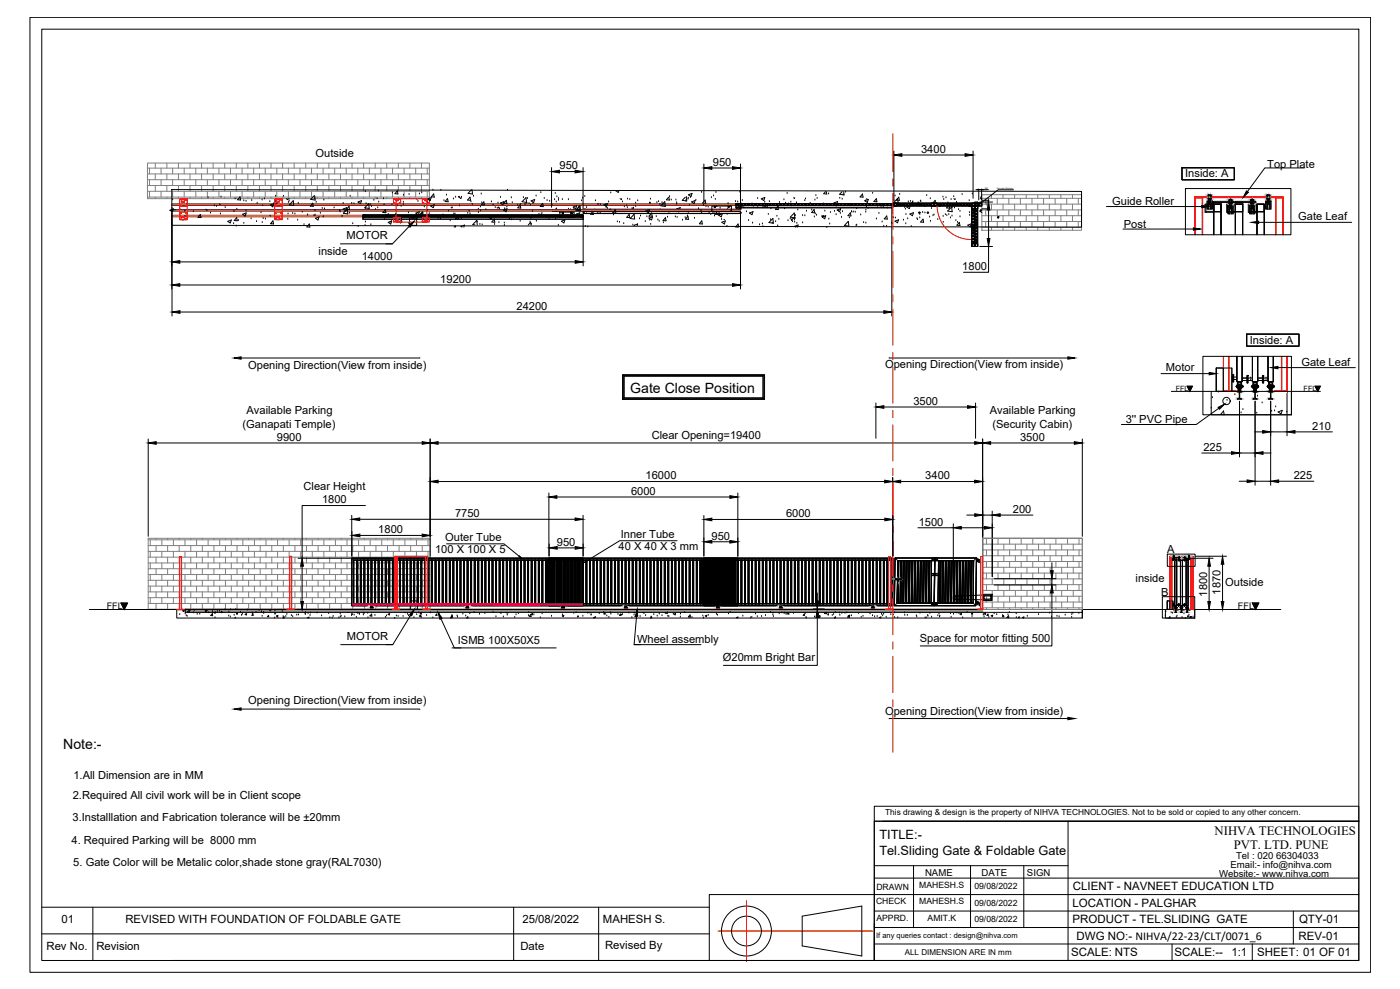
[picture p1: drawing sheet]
<svg xmlns="http://www.w3.org/2000/svg" width="841mm" height="594mm" viewBox="0 0 841 594" stroke-linecap="round" stroke-linejoin="round" font-family="sans-serif">
<defs><g id="words">
<g font-size="8.5">
<text x="379" y="236">Gate Close Position</text>
<text x="38" y="450">Note:-</text>
</g>
<g font-size="7.7">
<text x="730" y="501">NIHVA TECHNOLOGIES</text>
<text x="528" y="504">TITLE:-</text>
<text x="741" y="510">PVT. LTD. PUNE</text>
<text x="528" y="513">Tel.Sliding Gate &amp; Foldable Gate</text>
</g>
<g font-size="6.9">
<text x="644" y="535">CLIENT - NAVNEET EDUCATION LTD</text>
<text x="644" y="545">LOCATION - PALGHAR</text>
<text x="644" y="555">PRODUCT - TEL.SLIDING GATE</text>
<text x="780" y="555">QTY-01</text>
<text x="647" y="565">DWG NO:- NIHVA/22-23/CLT/0071_6</text>
<text x="780" y="564">REV-01</text>
<text x="644" y="574">SCALE: NTS</text>
<text x="706" y="574">SCALE:--</text>
<text x="740" y="574">1:1</text>
<text x="755" y="574">SHEET: 01 OF 01</text>
</g>
<g font-size="6.8">
<text x="37" y="555">01</text>
<text x="75" y="555">REVISED WITH FOUNDATION OF FOLDABLE GATE</text>
<text x="314" y="555">25/08/2022</text>
<text x="362" y="555">MAHESH S.</text>
<text x="363" y="570">Revised By</text>
<text x="28" y="571">Rev No.</text>
<text x="58" y="571">Revision</text>
<text x="313" y="571">Date</text>
</g>
<g font-size="6.7">
<text x="190" y="95">Outside</text>
<text x="553" y="92">3400</text>
<text x="336" y="102">950</text>
<text x="428" y="100">950</text>
<text x="761" y="101">Top Plate</text>
<text x="712" y="107">Inside: A</text>
<text x="668" y="123">Guide Roller</text>
<text x="675" y="137">Post</text>
<text x="780" y="132">Gate Leaf</text>
<text x="208" y="144">MOTOR</text>
<text x="191" y="153">inside</text>
<text x="217" y="156">14000</text>
<text x="578" y="162">1800</text>
<text x="265" y="170">19200</text>
<text x="310" y="186">24200</text>
<text x="751" y="206">Inside: A</text>
<text x="149" y="221">Opening Direction(View from inside)</text>
<text x="532" y="221">Opening Direction(View from inside)</text>
<text x="782" y="220">Gate Leaf</text>
<text x="700" y="223">Motor</text>
<text x="549" y="243">3500</text>
<text x="148" y="249">Available Parking</text>
<text x="595" y="249">Available Parking</text>
<text x="146" y="257">(Ganapati Temple)</text>
<text x="596" y="257">(Security Cabin)</text>
<text x="676" y="254">3'' PVC Pipe</text>
<text x="392" y="263">Clear Opening=19400</text>
<text x="788" y="258">210</text>
<text x="166" y="265">9900</text>
<text x="613" y="265">3500</text>
<text x="723" y="271">225</text>
<text x="388" y="288">16000</text>
<text x="556" y="288">3400</text>
<text x="777" y="288">225</text>
<text x="182" y="294">Clear Height</text>
<text x="379" y="297">6000</text>
<text x="193" y="302">1800</text>
<text x="273" y="311">7750</text>
<text x="472" y="311">6000</text>
<text x="608" y="308">200</text>
<text x="552" y="316">1500</text>
<text x="227" y="320">1800</text>
<text x="373" y="323">Inner Tube</text>
<text x="268" y="325">Outer Tube</text>
<text x="335" y="328">950</text>
<text x="427" y="324">950</text>
<text x="261" y="332">100 X 100 X 5</text>
<text x="372" y="330">40 X 40 X 3 mm</text>
<text x="701" y="332">A</text>
<text x="682" y="350">inside</text>
<text x="736" y="352">Outside</text>
<text x="697" y="358">B</text>
<text x="725" y="358" transform="rotate(-90 725 358)">1800</text>
<text x="733" y="357" transform="rotate(-90 733 357)">1870</text>
<text x="208" y="384">MOTOR</text>
<text x="275" y="387">ISMB 100X50X5</text>
<text x="383" y="386">Wheel assembly</text>
<text x="553" y="385">Space for motor fitting 500</text>
<text x="434" y="397">Ø20mm Bright Bar</text>
<text x="149" y="423">Opening Direction(View from inside)</text>
<text x="532" y="429">Opening Direction(View from inside)</text>
<text x="44" y="468">1.All Dimension are in MM</text>
<text x="44" y="480">2.Required All civil work will be in Client scope</text>
<text x="44" y="493">3.Installlation and Fabrication tolerance will be ±20mm</text>
<text x="43" y="507">4. Required Parking will be 8000 mm</text>
<text x="44" y="520">5. Gate Color will be Metalic color,shade stone gray(RAL7030)</text>
</g>
<g font-size="5.8">
<text x="743" y="516">Tel : 020 66304033</text>
<text x="739" y="522">Email:- info@nihva.com</text>
<text x="556" y="526">NAME</text>
<text x="590" y="526">DATE</text>
<text x="617" y="526">SIGN</text>
<text x="732" y="527">Website:- www.nihva.com</text>
</g>
<g font-size="5.4">
<text x="64" y="366">FFL</text>
<text x="744" y="366">FFL</text>
</g>
<g font-size="5.2">
<text x="552" y="533">MAHESH.S</text>
<text x="526" y="535">DRAWN</text>
<text x="585" y="534">09/08/2022</text>
<text x="526" y="543">CHECK</text>
<text x="552" y="543">MAHESH.S</text>
<text x="585" y="544">09/08/2022</text>
<text x="526" y="553">APPRD.</text>
<text x="557" y="553">AMIT.K</text>
<text x="585" y="554">09/08/2022</text>
</g>
<text font-size="5" x="532" y="490">This drawing &amp; design is the property of NIHVA TECHNOLOGIES. Not to be sold or copied to any other concern.</text>
<text font-size="4.8" x="544" y="574">ALL DIMENSION ARE IN mm</text>
<text font-size="4.5" x="526" y="563">If any queries contact : design@nihva.com</text>
<g font-size="4.3">
<text x="706" y="235">FFL</text>
<text x="783" y="235">FFL</text>
</g>
<g font-size="1.2">
<text x="592" y="114">230</text>
<text x="599" y="113">Concrete Structure</text>
<text x="594" y="124" transform="rotate(-90 594 124)">230</text>
</g>
</g></defs>
<!-- layer: 0 -->
<g fill="none" stroke="#808080" stroke-width=".6">
<path d="M89 98h169v21h-169zM93 98v3M100 98v3M107 98v3M114 98v3M121 98v3M128 98v3M135 98v3M142 98v3M149 98v3M156 98v3M163 98v3"/>
<path d="M170 98v3M177 98v3M184 98v3M191 98v3M198 98v3M205 98v3M211 98v3M218 98v3M225 98v3M232 98v3M239 98v3M246 98v3"/>
<path d="M253 98v3M89 101h169M89 104h169M89 108h169M89 111h169M89 115h169M89 118h169M90 101v3M90 108v3M90 115v3M93 104v4M93 111v4"/>
<path d="M93 118v1M97 101v3M97 108v3M97 115v3M100 104v4M100 111v4M100 118v1M104 101v3M104 108v3M104 115v3M107 104v4M107 111v4"/>
<path d="M107 118v1M111 101v3M111 108v3M111 115v3M114 104v4M114 111v4M114 118v1M118 101v3M118 108v3M118 115v3M121 104v4M121 111v4"/>
<path d="M121 118v1M125 101v3M125 108v3M125 115v3M128 104v4M128 111v4M128 118v1M132 101v3M132 108v3M132 115v3M135 104v4M135 111v4"/>
<path d="M135 118v1M138 101v3M138 108v3M138 115v3M142 104v4M142 111v4M142 118v1M145 101v3M145 108v3M145 115v3M149 104v4M149 111v4"/>
<path d="M149 118v1M152 101v3M152 108v3M152 115v3M156 104v4M156 111v4M156 118v1M159 101v3M159 108v3M159 115v3M163 104v4M163 111v4"/>
<path d="M163 118v1M166 101v3M166 108v3M166 115v3M170 104v4M170 111v4M170 118v1M173 101v3M173 108v3M173 115v3M177 104v4M177 111v4"/>
<path d="M177 118v1M180 101v3M180 108v3M180 115v3M184 104v4M184 111v4M184 118v1M187 101v3M187 108v3M187 115v3M191 104v4M191 111v4"/>
<path d="M191 118v1M194 101v3M194 108v3M194 115v3M198 104v4M198 111v4M198 118v1M201 101v3M201 108v3M201 115v3M205 104v4M205 111v4"/>
<path d="M205 118v1M208 101v3M208 108v3M208 115v3M211 104v4M211 111v4M211 118v1M215 101v3M215 108v3M215 115v3M218 104v4M218 111v4"/>
<path d="M218 118v1M222 101v3M222 108v3M222 115v3M225 104v4M225 111v4M225 118v1M229 101v3M229 108v3M229 115v3M232 104v4M232 111v4"/>
<path d="M232 118v1M236 101v3M236 108v3M236 115v3M239 104v4M239 111v4M239 118v1M243 101v3M243 108v3M243 115v3M246 104v4M246 111v4"/>
<path d="M246 118v1M250 101v3M250 108v3M250 115v3M253 104v4M253 111v4M253 118v1M257 101v3M257 108v3M257 115v3M590 117h60v21h-60zM590 119h60"/>
<path d="M592 119v4M596 117v2M599 119v4M603 117v2M606 119v4M610 117v2M613 119v4M616 117v2M620 119v4M623 117v2M627 119v4M630 117v2"/>
<path d="M634 119v4M637 117v2M641 119v4M644 117v2M648 119v4M590 123h60M590 126h60M590 130h60M590 133h60M590 137h60M592 126v4M592 133v4"/>
<path d="M596 123v3M596 130v3M596 137v1M599 126v4M599 133v4M603 123v3M603 130v3M603 137v1M606 126v4M606 133v4M610 123v3M610 130v3"/>
<path d="M610 137v1M613 126v4M613 133v4M616 123v3M616 130v3M616 137v1M620 126v4M620 133v4M623 123v3M623 130v3M623 137v1M627 126v4"/>
<path d="M627 133v4M630 123v3M630 130v3M630 137v1M634 126v4M634 133v4M637 123v3M637 130v3M637 137v1M641 126v4M641 133v4M644 123v3"/>
<path d="M644 130v3M644 137v1M648 126v4M648 133v4M89 323h169v43h-169zM89 324h169M89 328h169M89 331h169M89 335h169M89 338h169M90 324v4M90 331v4"/>
<path d="M90 338v4M94 323v1M94 328v3M94 335v3M97 324v4M97 331v4M97 338v4M101 323v1M101 328v3M101 335v3M104 324v4M104 331v4"/>
<path d="M104 338v4M108 323v1M108 328v3M108 335v3M111 324v4M111 331v4M111 338v4M115 323v1M115 328v3M115 335v3M118 324v4M118 331v4"/>
<path d="M118 338v4M122 323v1M122 328v3M122 335v3M125 324v4M125 331v4M125 338v4M129 323v1M129 328v3M129 335v3M132 324v4M132 331v4"/>
<path d="M132 338v4M135 323v1M135 328v3M135 335v3M139 324v4M139 331v4M139 338v4M142 323v1M142 328v3M142 335v3M146 324v4M146 331v4"/>
<path d="M146 338v4M149 323v1M149 328v3M149 335v3M153 324v4M153 331v4M153 338v4M156 323v1M156 328v3M156 335v3M160 324v4M160 331v4"/>
<path d="M160 338v4M163 323v1M163 328v3M163 335v3M167 324v4M167 331v4M167 338v4M170 323v1M170 328v3M170 335v3M174 324v4M174 331v4"/>
<path d="M174 338v4M177 323v1M177 328v3M177 335v3M181 324v4M181 331v4M181 338v4M184 323v1M184 328v3M184 335v3M188 324v4M188 331v4"/>
<path d="M188 338v4M191 323v1M191 328v3M191 335v3M195 324v4M195 331v4M195 338v4M198 323v1M198 328v3M198 335v3M202 324v4M202 331v4"/>
<path d="M202 338v4M205 323v1M205 328v3M205 335v3M208 324v4M208 331v4M208 338v4M212 323v1M212 328v3M212 335v3M215 324v4M215 331v4"/>
<path d="M215 338v4M219 323v1M219 328v3M219 335v3M222 324v4M222 331v4M222 338v4M226 323v1M226 328v3M226 335v3M229 324v4M229 331v4"/>
<path d="M229 338v4M233 323v1M233 328v3M233 335v3M236 324v4M236 331v4M236 338v4M240 323v1M240 328v3M240 335v3M243 324v4M243 331v4"/>
<path d="M243 338v4M247 323v1M247 328v3M247 335v3M250 324v4M250 331v4M250 338v4M254 323v1M254 328v3M254 335v3M257 324v4M257 331v4"/>
<path d="M257 338v4M590 323h60v43h-60zM590 323h60M590 327h60M590 330h60M590 334h60M590 337h60M593 323v4M593 330v4M593 337v4M596 323h.1M596 327v3"/>
<path d="M596 334v3M600 323v4M600 330v4M600 337v4M603 323h.1M603 327v3M603 334v3M606 323v4M606 330v4M606 337v4M610 323h.1M610 327v3"/>
<path d="M610 334v3M613 323v4M613 330v4M613 337v4M617 323h.1M617 327v3M617 334v3M620 323v4M620 330v4M620 337v4M624 323h.1M624 327v3"/>
<path d="M624 334v3M627 323v4M627 330v4M627 337v4M631 323h.1M631 327v3M631 334v3M634 323v4M634 330v4M634 337v4M638 323h.1M638 327v3"/>
<path d="M638 334v3M641 323v4M641 330v4M641 337v4M645 323h.1M645 327v3M645 334v3M648 323v4M648 330v4M648 337v4M89 342h169M89 345h169"/>
<path d="M89 349h169M89 352h169M89 356h169M89 359h169M90 345v4M90 352v4M90 359v3M94 342v3M94 349v3M94 356v3M97 345v4M97 352v4"/>
<path d="M97 359v3M101 342v3M101 349v3M101 356v3M104 345v4M104 352v4M104 359v3M108 342v3M108 349v3M108 356v3M111 345v4M111 352v4"/>
<path d="M111 359v3M115 342v3M115 349v3M115 356v3M118 345v4M118 352v4M118 359v3M122 342v3M122 349v3M122 356v3M125 345v4M125 352v4"/>
<path d="M125 359v3M129 342v3M129 349v3M129 356v3M132 345v4M132 352v4M132 359v3M135 342v3M135 349v3M135 356v3M139 345v4M139 352v4"/>
<path d="M139 359v3M142 342v3M142 349v3M142 356v3M146 345v4M146 352v4M146 359v3M149 342v3M149 349v3M149 356v3M153 345v4M153 352v4"/>
<path d="M153 359v3M156 342v3M156 349v3M156 356v3M160 345v4M160 352v4M160 359v3M163 342v3M163 349v3M163 356v3M167 345v4M167 352v4"/>
<path d="M167 359v3M170 342v3M170 349v3M170 356v3M174 345v4M174 352v4M174 359v3M177 342v3M177 349v3M177 356v3M181 345v4M181 352v4"/>
<path d="M181 359v3M184 342v3M184 349v3M184 356v3M188 345v4M188 352v4M188 359v3M191 342v3M191 349v3M191 356v3M195 345v4M195 352v4"/>
<path d="M195 359v3M198 342v3M198 349v3M198 356v3M202 345v4M202 352v4M202 359v3M205 342v3M205 349v3M205 356v3M208 345v4M208 352v4"/>
<path d="M208 359v3M212 342v3M212 349v3M212 356v3M215 345v4M215 352v4M215 359v3M219 342v3M219 349v3M219 356v3M222 345v4M222 352v4"/>
<path d="M222 359v3M226 342v3M226 349v3M226 356v3M229 345v4M229 352v4M229 359v3M233 342v3M233 349v3M233 356v3M236 345v4M236 352v4"/>
<path d="M236 359v3M240 342v3M240 349v3M240 356v3M243 345v4M243 352v4M243 359v3M247 342v3M247 349v3M247 356v3M250 345v4M250 352v4"/>
<path d="M250 359v3M254 342v3M254 349v3M254 356v3M257 345v4M257 352v4M257 359v3M590 341h60M590 344h60M590 348h60M590 351h60M590 355h60"/>
<path d="M590 358h60M593 344v4M593 351v4M593 358v4M596 341v3M596 348v3M596 355v3M600 344v4M600 351v4M600 358v4M603 341v3M603 348v3"/>
<path d="M603 355v3M606 344v4M606 351v4M606 358v4M610 341v3M610 348v3M610 355v3M613 344v4M613 351v4M613 358v4M617 341v3M617 348v3"/>
<path d="M617 355v3M620 344v4M620 351v4M620 358v4M624 341v3M624 348v3M624 355v3M627 344v4M627 351v4M627 358v4M631 341v3M631 348v3"/>
<path d="M631 355v3M634 344v4M634 351v4M634 358v4M638 341v3M638 348v3M638 355v3M641 344v4M641 351v4M641 358v4M645 341v3M645 348v3"/>
<path d="M645 355v3M648 344v4M648 351v4M648 358v4M89 362h169M89 366h169M90 366h.1M94 362v4M97 366h.1M101 362v4M104 366h.1M108 362v4"/>
<path d="M111 366h.1M115 362v4M118 366h.1M122 362v4M125 366h.1M129 362v4M132 366h.1M135 362v4M139 366h.1M142 362v4M146 366h.1M149 362v4"/>
<path d="M153 366h.1M156 362v4M160 366h.1M163 362v4M167 366h.1M170 362v4M174 366h.1M177 362v4M181 366h.1M184 362v4M188 366h.1M191 362v4"/>
<path d="M195 366h.1M198 362v4M202 366h.1M205 362v4M208 366h.1M212 362v4M215 366h.1M219 362v4M222 366h.1M226 362v4M229 366h.1M233 362v4"/>
<path d="M236 366h.1M240 362v4M243 366h.1M247 362v4M250 366h.1M254 362v4M257 366h.1M590 362h60M590 365h60M593 365v1M596 362v3M600 365v1"/>
<path d="M603 362v3M606 365v1M610 362v3M613 365v1M617 362v3M620 365v1M624 362v3M627 365v1M631 362v3M634 365v1M638 362v3M641 365v1"/>
<path d="M645 362v3M648 365v1"/>
</g>
<g fill="none" stroke="#000" stroke-width=".6">
<path d="M18 10h805v574h-805zM25 18h791v559h-791zM423 99v22M445 99v26M537 91v30M542 93h38M585 91v28M103 114l547 1v21l-547-1zM111 120h.1M125 119h.1M133 118h.1M141 119h.1"/>
<path d="M144 118l1 2h-2zM159 119h.1M166 118h.1M170 118h.1M172 119l1 1v-1M174 120h.1M189 118l-2 2h2v-2M189 119h.1M210 118h.1M219 115h.1M227 119h.1M227 115h.1"/>
<path d="M230 119h.1M236 116h.1M239 115v2l-2-1zM239 120h.1M242 117h.1M246 117h.1M250 120h.1M252 117h.1M253 116h.1M257 120l2-1-1 2zM260 114h.1M261 117v1h-2z"/>
<path d="M265 114h.1M268 117h.1M269 119v2h-2zM272 120h.1M274 118h.1M276 118h-1l2 1v-1M283 114l-2 2 3 1v-3M284 118h.1M289 117h.1M301 119h.1M305 114h.1M307 119h.1"/>
<path d="M314 119h.1M316 119v3l-2-1zM317 119h.1M322 118h.1M325 116h.1M327 119h.1M331 101v24M333 120h.1M334 116h.1M335 118h.1M336 119h.1M336 103h9"/>
<path d="M338 120h.1M341 120h.1M350 119h.1M350 101v27M351 118h.1M367 116h.1M370 114l1 2 1-2M372 119l1 1v-1M377 120h.1M378 120h.1M391 120h.1M402 118l-2 2h2v-2"/>
<path d="M402 118h.1M412 119l-2 1 3 1-1-2M412 119h.1M413 120h.1M413 119h.1M414 117l2-1-1 2zM415 119h.1M421 116h.1M427 119h.1M428 101h12M429 118h.1M430 120h.1"/>
<path d="M430 116h.1M444 115h.1M455 119h.1M457 119h2v1zM473 116h.1M477 119h.1M484 119h.1M490 117h.1M491 119h.1M496 115l-1 1 2 1-1-2M498 116h.1M504 119h.1"/>
<path d="M506 115l-2 2h3v-2M506 120h.1M506 117h.1M508 115h.1M518 117v1h-1zM521 120h.1M524 116h.1M526 119l1 2h-2zM538 118h.1M539 119l1 3h-3zM540 118v2h-2zM540 117h.1"/>
<path d="M557 117h.1M559 119h.1M566 118h.1M567 120h.1M568 119h.1M571 120h.1M573 118h.1M573 119l1 1v-1M578 117h.1M584 117h.1M586 114h1M588 114v6"/>
<path d="M588 114h2M589 119h1M589 119h.1M590 114v6M591 114h3M609 114h-9l-10 8M710 101h32v7h-32zM710 101h31v7h-31zM712 113h63v28h-63zM726 117h2M726 119l1 1M726 119h2"/>
<path d="M726 117v1M726 119h.1M726 117h1M726 120h1M726 119v1M726 120v2M726 120h.1M727 120h-1h1M727 120h-1M727 117h.1M727 120l-1 1M727 120v2"/>
<path d="M727 119h1M727 117v1M727 119v1M728 117v1M728 119h.1M738 120h2M739 120h.1M740 120h-1v1M740 120v1M751 120h2M752 120h.1M761 117h2"/>
<path d="M761 119l1 1M761 117v1M761 119h.1M761 119h2M761 120h2M761 119v1M762 117h.1M762 120v2M762 120h.1M762 120v1M762 119h1M762 117v1"/>
<path d="M762 119v1M763 117v1M763 119h.1M784 101h-24l-11 14M102 126l2-1v2zM103 126h293v1h-293zM103 129h222v1h-222zM103 128v46M103 122h487v1h-487zM103 125v65M104 120h.1M108 126h.1"/>
<path d="M111 127h.1M111 130h.1M116 127h.1M120 129l1 2h-2zM124 126h.1M126 128h.1M129 124h.1M130 124h.1M132 123h.1M132 129h.1M135 125h.1M137 133l2-1-1 2z"/>
<path d="M140 134h.1M141 127h.1M142 136h.1M142 131l1 2-2-1zM142 126h.1M143 132h.1M146 129l2-1-1 2zM146 121h.1M146 134h.1M148 127h.1M148 121h.1M151 131h.1"/>
<path d="M151 120h.1M154 133h.1M154 122h.1M157 128h.1M157 120h.1M158 134h.1M158 124h.1M158 131h.1M159 132h.1M162 121h.1M162 130h.1M162 123l3-1-1 2z"/>
<path d="M163 134h.1M164 124h.1M164 133v2l-1-1zM166 132h.1M166 120v2h-1zM173 132h.1M173 129h.1M173 122h.1M174 121h.1M176 128h.1M176 121v2h-2zM177 129h.1"/>
<path d="M179 132h.1M179 122h.1M182 127h.1M183 135h.1M185 129h.1M186 135v1h-2zM188 122v2h-2zM189 129h.1M189 126h.1M189 131l3-1-1 2zM190 122h.1M192 128h.1"/>
<path d="M194 125h.1M194 130h.1M195 120h.1M195 125h.1M201 125h.1M204 127h.1M206 130h.1M206 126l2-1v2zM206 122h.1M209 126v2h-3zM210 124v2h-2zM210 128h.1"/>
<path d="M211 122h.1M212 134h.1M213 122h.1M215 121h2v1zM215 136h.1M218 129h132v1h-132zM218 132h132M218 129h.1M218 130v2M218 130h.1M219 129v1M219 129h.1"/>
<path d="M219 135h.1M220 133h.1M220 125h.1M220 122h.1M221 130h1M221 130h.1M221 122l1 3h-3zM222 130h-1M222 131h.1M222 123h.1M223 135h.1M223 130l1-1-1 1"/>
<path d="M223 130h.1M223 124h.1M224 130h.1M225 120h.1M225 130h.1M226 130h.1M226 126h.1M226 130h-1M227 125h.1M227 130h1M228 121h.1M228 129l-1 1"/>
<path d="M228 129v1M228 130h.1M230 130h.1M230 129v1M231 123h.1M231 132h.1M231 126l1 2h-2zM232 130h.1M233 134l2-1v2zM233 128l-2 1 2 1v-1M234 130h.1M234 129v1"/>
<path d="M234 134h.1M235 133h.1M235 123h.1M236 130h.1M236 129v1M236 129l1 1h-1M238 129h.1M238 131h.1M238 130h1M238 130h.1M239 130h.1M239 124h.1"/>
<path d="M239 130h-1M240 130h.1M240 130h1M241 134h.1M241 129l-1 1M241 129v1M241 130h-1M241 124h.1M241 131v3l-2-1zM242 123h.1M242 122h.1M242 130h.1"/>
<path d="M242 129v1M243 129v1h-1M243 130h-1M243 130h.1M245 130h.1M245 128h.1M246 134h.1M246 136l-10 10h-4M246 131h4v4h-4zM247 130h.1M247 134h.1M247 129v1"/>
<path d="M248 130h1v1h-1zM248 131h.1M249 130h.1M250 128l2-1-1 2zM250 129h.1M251 131h.1M251 130h.1M251 129v1M251 121h.1M251 129l1 1h-1M253 130h1M253 130h.1"/>
<path d="M253 128l1 2h-2zM254 131h.1M254 130h-1M254 127v3h-2zM254 128h.1M254 132h.1M255 124h.1M255 130h.1M255 130h1M256 129l-1 1M256 129v1M256 130h-1"/>
<path d="M256 132h.1M257 122h.1M257 126h.1M257 130h.1M257 129v1M258 129v1h-1M258 130h-1M258 131h.1M258 130h.1M258 128h.1M258 121h.1M260 130h.1"/>
<path d="M261 123l-2 1 1 1 1-2M261 130h.1M262 130h.1M262 129v1M263 131h.1M264 130h.1M264 129v1M265 131h.1M266 130h.1M266 129h.1M267 121h.1M268 130h.1"/>
<path d="M268 130h1M268 129v1M269 129v1M269 130h-1M269 127h.1M270 130h.1M270 130h1M270 129v1M270 129l1 1M270 133h.1M271 125h.1M272 125h.1"/>
<path d="M272 130h.1M272 130h1M273 130h-1M273 130h.1M273 128h.1M273 136h1M273 129h.1M274 130h1M275 130h.1M275 129l-1 1M275 129v1M275 130l-1 1 1 1v-2"/>
<path d="M276 124h.1M277 130h.1M277 131h.1M278 136h-1l2-1v1M279 130h.1M279 129v1M281 130h.1M281 128h.1M282 127h.1M282 128h.1M283 120l-1-2-1 2h2M283 121h.1"/>
<path d="M283 130h1M283 130h.1M284 130h-1M284 123h.1M285 130h.1M285 129v1M285 135h-1l2-3 1 3M285 129l1 1h-1M286 130h-1M286 130h.1M287 133h.1M287 130h1"/>
<path d="M287 130h.1M287 126h.1M287 128h.1M288 130h.1M288 130h-1M288 135h.1M289 124h.1M289 127h.1M289 122h.1M289 130h1M290 130h.1M290 135h.1"/>
<path d="M290 129l-1 1M290 129v1M291 121v2h-2zM292 130h.1M292 129v1M292 126h.1M294 130h2l-1 1zM294 130h.1M295 121h.1M296 130h.1M296 123h.1M296 129v1"/>
<path d="M297 132v2l-2-1zM297 135h.1M297 125h.1M298 130h.1M298 130h1M298 129v1M298 129l1 1M299 125h.1M299 122h.1M300 134h.1M300 125h.1M300 130h1"/>
<path d="M300 130h.1M301 130h.1M301 122l2-1-1 2zM301 130h-1M302 130h.1M302 126l3-1-1 2zM303 130h.1M303 129l-1 1M303 129v1M303 130h-1M303 134h.1M303 135h.1"/>
<path d="M303 125h.1M304 126h.1M304 120l1 2h-2zM304 130h1M305 124h.1M305 130h.1M306 132h.1M306 131h.1M307 130v-1v1M307 130h.1M307 132h.1M308 122h.1"/>
<path d="M309 130h.1M311 130h.1M311 123h.1M312 133h.1M312 123l1 2h-2l2-2M313 123h.1M313 130h.1M313 129v1M313 129l1 1h-1M314 130h.1M315 130h1M315 130h.1"/>
<path d="M315 123h.1M316 130h-1M316 122h.1M317 130h.1M317 135l2-1v1M317 130h1M318 129l-1 1M318 129v1M318 130h-1M318 122h.1M318 133h.1M319 123h.1"/>
<path d="M319 131h.1M319 121l2-1v2zM319 135h.1M319 130h.1M319 129v1M320 129v1h-1M320 130h-1M320 130h.1M320 127h.1M320 122h.1M322 130h.1M322 133h.1"/>
<path d="M324 130h.1M324 129h.1M324 129v1M325 129h.1M325 129h25v1h-25zM326 128h.1M326 130h.1M326 129v1M326 122v2h-1zM327 130h.1M328 130h.1M328 131h.1"/>
<path d="M329 120h.1M330 132h.1M330 130h.1M330 121h.1M330 130h1M330 129v1M331 129v1M331 130h-1M332 123h.1M332 126h113v1h-113zM332 130h1M332 130h.1"/>
<path d="M333 130h-1M334 131h.1M334 121h.1M334 125l1 2h-2zM334 130l1-1-1 1M334 130h.1M334 130h1M335 130h-1M335 130h.1M335 135h.1M335 120h.1M336 128h.1"/>
<path d="M336 127h9v4h-9zM336 130h1M337 130h.1M337 130h-1M337 133l2-1v2zM338 128h.1M338 129h.1M339 130h.1M339 129v1M341 130h.1M341 129v1M341 131h.1"/>
<path d="M342 126h.1M343 126h.1M343 130h.1M343 128h.1M344 128h.1M344 124h2v1zM345 126h.1M345 130h.1M345 130h1M345 129v1M346 129v1M346 130h-1"/>
<path d="M346 129l2-1v2zM347 130h.1M347 130h1M347 129v1M347 129l1 1M348 130h-1M348 130h.1M348 124v2h-2zM348 124h.1M348 124l1 3-3-1zM349 129v1v-1M349 121h.1"/>
<path d="M350 129h.1M350 129v3M350 129h-132v3h132M350 129v31M350 130h-132M351 126h94v1h-94zM351 126v2h94M351 126h.1M351 126h94M351 127h.1M351 127v1M351 127h94"/>
<path d="M351 128h.1M352 126h.1M352 136h.1M352 126v1M352 128h.1M352 125h.1M353 136h.1M354 127h.1M354 126h.1M354 126v1v-1M354 126v1M356 126h.1"/>
<path d="M356 127h.1M356 126v1M356 127v2h-1zM357 126h.1M358 121h.1M358 127h.1M358 126v1M358 126h.1M359 128h.1M359 123h.1M359 127h.1M360 126h1"/>
<path d="M360 127h.1M360 126v1M361 128h.1M361 126l-1 1M361 123h.1M362 126h1l-1 1M362 127h.1M362 126v1M362 126h.1M363 126h.1M363 126v1M363 123l2-1-1 2z"/>
<path d="M364 123h.1M364 125h.1M364 127h.1M364 126v1M364 126h.1M365 126h.1M365 126h-1M365 126l-1 1M365 125h.1M365 127h.1M366 121h.1M366 127h1"/>
<path d="M366 126l1 1M366 126h1M367 126h-1M367 126h.1M367 126v1M368 127h.1M369 129h.1M369 127h.1M369 126h.1M369 126v1v-1M369 126v1M370 126v2h-2z"/>
<path d="M371 126h.1M371 127h.1M371 126v1M371 133h.1M372 134h.1M373 127h.1M373 126v1M373 126h.1M374 121h.1M375 134h.1M375 127h.1M375 124h.1"/>
<path d="M375 126h.1M375 126l1 1-1-1M375 126v1M376 124h.1M377 125h.1M377 126h1M377 127h.1M377 126v1M377 126h.1M378 126h.1M378 126l-1 1M378 131h-2l2-2v2"/>
<path d="M379 127h.1M379 126v1M379 126h.1M379 126h1M380 126h-1M380 125h.1M380 126h.1M380 126l-1 1M380 135h.1M381 125h.1M381 132l-2-1 2-2v3M381 135h2"/>
<path d="M381 127h.1M381 126h.1M382 126v1l-1-1M382 126h-1M382 126h.1M382 122h.1M382 124h.1M382 126v1M383 121h.1M384 126h.1M384 127h.1M384 126v1"/>
<path d="M384 131h.1M385 130h.1M386 127h.1M386 126v1M386 126h.1M388 133h.1M388 126h.1M388 127h.1M388 126v1M388 127l2-1v2zM389 130h.1M390 131l2-1-1 2z"/>
<path d="M390 131h.1M390 126h1l-1 1M390 127h.1M390 126v1M390 126h.1M390 122h.1M390 132h.1M391 122h.1M391 135h.1M391 128l1 2h-2zM392 127h.1M392 126v1"/>
<path d="M392 126h.1M392 126h1M393 126h-1M393 126l-1 1M394 126h1M394 127h.1M394 126v1M394 130h.1M395 122h.1M395 126l-1 1M395 132h.1M396 121h.1"/>
<path d="M396 133h.1M396 123h.1M396 127h.1M396 126h.1M397 126v1l-1-1M397 126h.1M397 126h-1M397 126v1M398 122h.1M398 123h.1M399 134h.1M399 126h.1"/>
<path d="M399 127h.1M399 126v1M399 123h.1M400 124l-1-3-2 3h3M400 131v2l-2-1zM401 127h.1M401 126v1M401 126h.1M401 130h.1M402 128h.1M403 127h.1M403 126h.1"/>
<path d="M403 126v1v-1M403 120h.1M403 126v1M405 126h.1M405 127h.1M405 126v1M406 130h.1M406 120h.1M406 127h.1M406 123h.1M407 122h.1M407 126l2-1-1 2z"/>
<path d="M407 131h.1M407 127h.1M407 126v1M407 126h.1M407 126h1M408 126h.1M408 126l-1 1M408 127h.1M409 127h.1M409 126v1M409 126h.1M409 126h1"/>
<path d="M410 126h-1M410 126h.1M410 126l-1 1M410 132h.1M411 127h.1M411 126h.1M412 126v1l-1-1M412 131h.1M412 126h-1M412 126h.1M412 126v1M412 121h.1"/>
<path d="M413 127h.1M413 130h.1M413 130l1 2h-2zM413 128h.1M414 126h.1M414 127h.1M414 126v1M414 123h.1M415 121l3-1-1 2zM416 127h.1M416 126v1M416 126h.1"/>
<path d="M417 131h.1M418 127h.1M418 126v1v-1M418 126h.1M418 120h.1M420 125h.1M420 126h.1M420 127h.1M420 126v1M421 127h.1M421 128h.1M422 133v2l-2-1z"/>
<path d="M422 127h.1M422 126v1M422 126h.1M422 126h1M423 126h.1M423 126l-1 1M423 123h.1M424 120v2h-2zM424 124h.1M424 126h1M424 127h.1M424 126v1"/>
<path d="M425 126l-1 1M425 124h.1M426 128h.1M426 127h.1M426 126h.1M427 126v1l-1-1M427 126h-1M427 126h.1M427 126v1M427 129h.1M428 124h11v3h-11zM428 128h.1"/>
<path d="M429 126h.1M429 127h.1M429 126v1M429 124h1M429 130h.1M429 124h.1M431 124h.1M431 127h.1M431 126v1M431 126h.1M432 129l2-1-1 2zM432 126v3h-3z"/>
<path d="M433 125h.1M433 127h.1M433 126h.1M433 126v1v-1M433 126v1M433 132h.1M434 127h.1M434 134l2-1-1 2zM435 126h.1M435 127h.1M435 126v1M435 132h.1"/>
<path d="M437 136h.1M437 129h.1M437 127h.1M437 126h.1M437 126v1M437 126h1M437 122h.1M438 126h.1M438 126l-1 1M438 124h.1M439 124h.1M439 127h.1"/>
<path d="M439 126h.1M439 126l1 1-1-1M440 126h-1M440 126h.1M440 126v1M441 126h1M441 127h.1M441 126l1 1M442 126h-1M442 126h.1M442 121h.1M442 126l-1 1"/>
<path d="M442 122h94v2h-94zM442 123v1M442 123h.1M442 122v3h94v-3M442 122h.1M442 124v1M442 122h117M442 123h94M443 127h.1M443 122h.1M443 121h.1M443 122v2h-1"/>
<path d="M443 123h.1M443 136h-1l1-1 1 1M444 126v1M444 126h.1M445 126h.1M445 123v3l-3-1zM445 126v48M445 123h1M445 123h.1M445 128h.1M445 122l1 2h-2zM446 123h-1"/>
<path d="M446 120h.1M447 125h.1M447 123h.1M447 123h1M448 123h-1M448 123h.1M448 127h.1M449 123h.1M450 123h-1M450 133h.1M450 123h.1M450 128l2-1v2z"/>
<path d="M452 123h.1M452 134h.1M452 124h.1M454 123h.1M455 125h.1M456 123h.1M456 135h.1M458 123h.1M458 135h.1M458 136h.1M458 124h.1M459 124l2-1v2l-2-1"/>
<path d="M459 122h.1M460 123h.1M460 123h1M461 123h.1M461 123h-1M462 129h.1M462 121h.1M462 123h1M462 123h.1M463 123h-1M463 132h.1M463 125h.1"/>
<path d="M464 134h.1M464 123h.1M465 123h-1M465 123h.1M465 134h-3l2-3 1 3M466 133h.1M467 123h.1M467 130h.1M467 136h.1M467 124l1 2h-2zM468 125h.1M468 132h.1"/>
<path d="M468 122h.1M469 123h.1M471 123h.1M471 120h.1M471 125h.1M472 122h.1M473 123h.1M473 133h.1M474 122h.1M475 132h.1M475 123h.1M475 121h.1"/>
<path d="M475 124h.1M475 123h1M475 133h.1M476 123h.1M476 123h-1M476 133h.1M476 132h-1l3-1-1 1M477 128v3l-2-1zM477 123h.1M477 123h1h-1M477 133h.1M478 123h-1"/>
<path d="M478 123h.1M478 129h.1M478 136h-1l2-1v1M478 122h.1M479 134h.1M479 126h.1M479 123h1M479 123h.1M480 123h.1M480 123h-1M481 123h1M482 123h.1"/>
<path d="M482 123h-1M482 129h.1M482 134h.1M483 121h.1M483 130h.1M484 123h.1M484 127h.1M486 123h.1M487 122h.1M488 126h.1M488 123h.1M489 126v2h-1z"/>
<path d="M489 130h.1M490 120h.1M490 128h.1M490 123h1M490 123h.1M491 129h.1M491 123h-1M492 123h1h-1M492 123h.1M493 123h.1M494 130h.1M494 130h2l-1 1z"/>
<path d="M494 123h.1M495 123h.1M495 130h.1M495 123h-1M496 127h.1M496 123h1M497 136h.1M497 123h.1M498 132h.1M498 135h.1M499 123h.1M499 128h.1"/>
<path d="M501 123h.1M501 122l2-1v2zM501 127h.1M502 124h.1M502 129h.1M503 126l2-1-1 2zM503 123h.1M504 127h.1M505 128h.1M505 123h.1M505 123h1M506 123h.1"/>
<path d="M506 131h.1M506 123h-1M506 127h.1M507 123h.1M507 123h1h-1M508 123h-1M508 123h.1M509 123h1M509 123h.1M510 123h.1M510 133v3l-3-1zM510 123h-1"/>
<path d="M510 131h.1M511 128v2h-2zM511 123h.1M511 123h1M512 123h.1M512 127h.1M512 123h-1M513 127h.1M514 123h.1M514 127h.1M514 136h.1M515 125h.1"/>
<path d="M515 135h.1M516 123h.1M517 129h.1M518 123h.1M519 134h.1M519 121l3-1-1 2zM520 121h.1M520 123h.1M520 123h1M520 127h.1M520 134h.1M520 126h.1"/>
<path d="M520 124h.1M521 125h.1M522 123h1h-1M522 123h.1M523 123h.1M524 123h.1M525 123h.1M525 123h-1M526 123h1M526 132h.1M527 123h.1M527 124h.1"/>
<path d="M528 128h.1M528 123h.1M529 123h.1M529 124h.1M530 133h.1M530 123h.1M531 124h.1M531 123h.1M531 136h.1M533 136h.1M533 130v2l-2-1zM533 123h.1"/>
<path d="M533 125h.1M535 123l1 1M535 122v1M535 123h.1M535 122h.1M536 134h.1M536 124v66M536 124h.1M536 122h.1M536 127h.1M536 123v2M536 128h.1"/>
<path d="M537 131h.1M537 120h.1M537 122h49v2h-49zM537 124h.1M537 122h2v2h-2zM537 123h.1M538 133l2-1-1 2zM538 131h.1M539 122v1M539 124h.1M540 122h.1M540 123h-1h1"/>
<path d="M540 123h.1M541 124h.1M541 123h1h-1zM543 132h.1M543 123h1h-1M543 125h.1M544 126h.1M544 134h.1M544 129h.1M545 123h.1M545 124l2-1-1 2zM545 131h.1"/>
<path d="M546 121h.1M547 123h-1M547 129l2-1-1 2zM547 121h.1M547 136h.1M548 123h1h-1zM548 121l1 2h-2zM548 121h.1M550 123h.1M551 131h.1M551 132h.1M552 122h.1"/>
<path d="M552 123h-1h1M552 123h.1M552 128h.1M553 131h.1M553 129h.1M553 121h.1M553 123h1h-1zM554 128h.1M554 132l1 2-2-1 2-1M555 123h.1M555 123h1zM555 124h.1"/>
<path d="M556 128h.1M557 123h.1M557 128h1M557 128h.1M558 123h1M558 130h.1M559 123h.1M559 133h.1M559 122h2v2h-2zM560 125h.1M560 122v2M560 130h.1"/>
<path d="M561 122v1M561 129h.1M561 124h.1M561 122h2v2h-2zM561 122v2M562 122v-2l-2 2h2M563 122v1M563 124h.1M563 123l2-1v2zM563 132h.1M563 123h1h-1zM565 123h1h-1"/>
<path d="M567 130h.1M567 134h.1M567 123h.1M568 129h.1M569 123h.1M569 130h.1M569 122h.1M570 129h.1M570 123v2h-1zM571 123h-1h1M571 123h.1M571 131h.1"/>
<path d="M572 124v3h-3zM572 130h.1M572 123h1h-1zM572 125h.1M573 125h.1M574 123h.1M574 133h.1M575 122h.1M575 134h.1M575 123h1h-1zM576 126h.1M576 134l1 1h-2z"/>
<path d="M577 127h.1M577 130h.1M577 123h1h-1M579 123h.1M581 123h-1h1M581 135l2-1v2zM582 121h.1M582 128h.1M582 129h.1M583 123h-1h1M583 123h.1M584 122v2h-2z"/>
<path d="M584 135h.1M584 127h.1M584 124h1v2h-1zM584 125v1M584 124v24M584 122h2v2h-2zM584 124h.1M584 124h1M584 126h1M584 122v1M584 126v1l1-1M584 128h1v1z"/>
<path d="M584 132h1v-1v1zM584 138v1l1-1M585 126h-1M585 128h-1M585 130h-1h1M585 131l-1 1M585 133l-1 1h1v-1v1M585 135h-1M585 136l-1 1h1v-1v1M585 138h-1h1M585 140h-1h1M585 126h.1"/>
<path d="M585 135h.1M585 138h.1M585 130h.1M585 126v1M585 138v1M585 136h.1M585 122v26M585 122h-48v2M585 122h1M586 122h2M586 122v2M586 124h1v2h-1z"/>
<path d="M586 121l1 1zM586 123h.1M586 125h1M586 131h.1M586 124h.1M586 127h1M586 126l1 1zM586 128h1v1h-1zM586 130l1 1v-1M586 130h1zM586 132h1h-1zM586 134h1"/>
<path d="M586 133h1M586 135h1v1h-1M586 137h1h-1zM586 139l1-1v1h-1h1M587 122v26h-1M587 124h-1M587 124h-1v24v-24M587 124v24M587 122v2M588 124h-51M588 122v2zM588 122h2v2h-2z"/>
<path d="M589 121h7M589 126h.1M590 127h.1M590 122h.1M590 126l-2 1 2 1M590 125h4M590 120h4M594 121v4M594 126v17M599 130h1v1h-1zM599 131h.1M600 131h.1"/>
<path d="M665 124h57M717 138h-42M724 127h5M724 123h5M724 123v5M725 121h3v5h-3zM725 121h.1M726 121l-1 1M726 122l-1 1M726 122h1M726 123l-1 1M726 124l-1 1"/>
<path d="M726 125l-1 1M726 126h.1M726 121v5M726 122v1M726 121h1M726 121l1-1zM727 122v1M727 121h.1M727 121h-1M727 121v-1v1M727 120v1M727 123l-1-1-1 2"/>
<path d="M727 121v5M728 121l-1 1M728 122l-1 1M728 123l-1 1M728 124l-1 1M728 125v1M728 126h.1M729 122h5v1h-5zM729 123h5v4h-5zM729 121h12v1h-12zM729 123h-5v5h5M729 127h.1"/>
<path d="M729 123v18M729 123h.1M729 123h4M733 127h-4M733 123v18M737 127h5M737 123h5M737 123v5M738 124h3v4h-3zM738 124h.1M738 122h2M738 120v1"/>
<path d="M738 122h.1M739 125h1M739 125l-1 1M739 124l-1 1M739 127l-1 1M739 128h-1M739 126l-1 1M739 128h.1M739 124v4M739 122v3M739 124h1M739 123h1l-1 1"/>
<path d="M739 123h.1M739 124h.1M739 124v1M739 125h.1M739 123v1M739 123l1 1M739 123h1h-1M739 123h1v2M740 123l-1 1M740 124h.1M740 120h.1M740 122h.1"/>
<path d="M740 122v1M740 120h-2M740 124v4M740 125h-1l-1 2M741 124h-1M741 124l-1 1M741 125l-1 1M741 126l-1 1M741 127l-1 1M741 128h-1M741 128h.1M742 121h12v1h-12v1h5v-1h-5z"/>
<path d="M742 123h5v4h-5zM742 123h-5v5h5M742 123h4M742 127h4M742 123v18M742 123h.1M746 123v18M750 127h5M750 123h5M750 123v5M751 124h3v4h-3zM751 124h.1"/>
<path d="M751 122h2M751 120v1M751 122h.1M752 125l-1 1M752 125h1M752 127l-1 1M752 128h-1M752 124l-1 1M752 126l-1 1M752 128h.1M752 124v4M752 121v-1h1v1"/>
<path d="M752 122v3M752 124h1M752 123h1l-1 1M752 123h.1M752 124h.1M752 124v1M752 125h.1M752 123v1M752 123l1 1M752 123h1h-1M752 123h1M753 123l-1 1"/>
<path d="M753 124h.1M753 122v3M753 124v4M753 125h-1l-1 2M753 120v1M753 122h.1M754 124h-1M754 124l-1 1M754 125l-1 1M754 126l-1 1M754 127l-1 1M754 128h-1"/>
<path d="M754 128h.1M755 123h5v4h-5zM755 123h-5v5h5M755 123h4M755 127h4M755 123v18M755 123h.1M756 134h56M759 123v18M760 121h4v5h-4zM760 121h.1M761 121l-1 1"/>
<path d="M761 122l-1 1M761 122h2M761 123l-1 1M761 124l-1 1M761 125v1M761 126h.1M761 121v5M762 122l-1 1h2l-1-1M762 121h.1M762 122v1M762 122h.1M762 121v-1z"/>
<path d="M762 121v-1v1M762 123l-1-1-1 2M763 121l-1 5M763 121l-1 1M764 121l-1 1M764 122l-2 1M764 123l-2 1M764 124l-2 1M764 125l-1 1M764 126h-1M108 157h238M204 146h32"/>
<path d="M584 146h1v2h-1zM584 148h1M584 148h.1M584 146v1M584 146l1 1M584 142h1M584 144h1v-1v1M585 141l-1 1h1M585 143l-1 1M585 145l-1 1h1v-1v1M585 141v1M585 142h.1"/>
<path d="M586 146h1v2h-1zM586 147h1M586 140h1v1h-1zM586 142l1 1v-1M586 142h1zM586 144h1h-1zM586 146h1M586 145h1zM589 148h7M594 148v16h-15M729 141v-18h5v18M742 141v-18h5v18"/>
<path d="M755 141v-18h5v18M108 171h332M108 187h423M252 215h-107M534 215h108M723 214h53v35h-53zM743 214v15h3v-15v15h-3zM749 201h31v7h-31zM752 214v15h4v-15v15h-4v-15M762 214v15h3v-15M762 214v15h3M765 214v15"/>
<path d="M374 225h85v15h-85zM374 226h85v13h-85zM375 226h83v13h-83zM697 224h29M704 235h89M713 232h3l-1 3zM728 235v14h48M728 239h.1M731 221h9v14h-9zM731 221h4v14h-4zM731 221v14M732 236h.1"/>
<path d="M740 226v2M740 221v14M740 225h1v4h-1zM741 225v4zM741 226h2M741 228h2M742 237h.1M743 235h.1M744 232h.1M744 232v1M744 233h1M744 231v1"/>
<path d="M744 231h1M744 232l1-1v1zM744 231l1 1v-1M744 233h.1M745 231v1M745 232v1M745 232h1M745 232h.1M745 231l1 1M745 233h.1M746 232h.1M746 232l-1 1"/>
<path d="M746 235l-1 1v3l1 1h-3l1-1v-3l-1-1M746 235h.1M746 227h3M746 229h3M749 226v4zM749 226h1v4h-1zM749 230h.1M750 227h2M750 229h2M751 227h.1M751 229h.1M753 235h.1"/>
<path d="M753 232h.1M753 232v1M753 232h1M753 232l1 1M753 233h2M753 231v1M753 231h2M753 232l1-1 1 1zM753 231l1 1 1-1M753 233h1M753 233h1h1M753 233h.1"/>
<path d="M754 232h.1M754 231v1M754 232v1M754 232h1M755 231v1M755 233h.1M755 233h-1M755 232h.1M755 232v1M755 232l-1 1M755 235l-1 1v3l1 1h-2l1-1v-3l-1-1M755 235h.1"/>
<path d="M755 238h.1M756 227h2M756 229h2M758 226h1v4h-1zM759 226v4zM759 230h.1M759 227h3v2h-3M761 227h.1M761 229h.1M762 235h.1M762 232h.1M762 232l1 1"/>
<path d="M762 232h1M763 233h1M763 231l-1 1M763 232v-1l1 1zM763 231v1l1-1M763 231h1M763 233h.1M763 231v1M763 232h.1M763 232v1M764 232h.1M764 231v1"/>
<path d="M764 233h.1M764 233h-1M764 232v1M764 235l-1 1v3l1 1h-2l1-1v-3l-1-1M764 235h.1M765 229h.1M768 221h46M773 236v26M773 236h.1M776 235v14M790 232h3l-1 3zM526 242v21"/>
<path d="M531 244h50M586 242v21M728 245h.1M732 245l-13 10h-45M735 247v2h-2zM737 240h.1M739 241h.1M745 241v34M746 248h.1M747 246h.1M754 259h5M754 241v50"/>
<path d="M755 248h.1M758 242h.1M761 249h.1M763 241v50M763 259h10M764 247h.1M766 247h.1M766 244h.1M768 247l2-1v3zM773 248h.1M778 259h22M89 264v58"/>
<path d="M94 266h160M258 264v70M263 266h323M590 264v58M595 266h50M650 264v58M722 272h18M745 272h9M759 272h5M263 289h268M330 296v38M335 299h103"/>
<path d="M443 296v38M536 287v47M541 289h45M744 289h5M754 289h9M768 289h21M211 310v24M216 312h129M219 304h-38v31M350 310v24M423 310v24M428 312h104"/>
<path d="M536 310v24M551 317h22M573 315v32M577 317h14M581 309h5M590 307v40M590 309h6M596 307v39M601 309h20M179 335h357v29M211 335h139v29h-139zM211 335l2 1"/>
<path d="M211 335v29M211 335h.1M213 336h136v27h-136zM213 336l-1 27h323M213 336h322M214 336h1v27h-1zM214 336l1 27M215 336v27M216 322h38M216 336h1v27h-1zM217 336v27M219 336v27z"/>
<path d="M219 336v27M221 336v27zM221 336v27M223 336v27zM223 336v27M225 336h1v27h-1zM225 336v27M225 336l1 27M227 336h1v27h-1zM227 336v27M228 336v27M229 336h1v27h-1z"/>
<path d="M229 336v27M230 336v27M231 336h1v27h-1zM231 336v27M232 336v27M234 336v27zM234 336v27M236 336v27zM236 336v27M238 336v27zM238 336v27M240 336h1v27h-1z"/>
<path d="M240 336v27M242 336h1v27h-1zM242 336v27M243 336v27M244 336h1v27h-1zM244 336v27M245 336v27M247 336v27v-27h-1v27M249 336v27zM249 336v27M251 336v27zM251 336v27"/>
<path d="M253 336v27zM253 336v27M255 336h1v27h-1zM255 336v27M257 336h1v27h-1zM257 336v27M257 336l1 27M259 336h1v27h-1zM259 336v27M260 336v27M262 336v27M264 336v27z"/>
<path d="M264 336v27M266 336v27zM266 336v27M268 336v27zM268 336v27M268 327h35l9 7M270 336v27zM270 336v27M272 336h1v27h-1zM272 336v27M272 336l1 27M274 336h1v27h-1z"/>
<path d="M274 336v27M275 336v27M276 336h1v27h-1zM276 336v27M277 336v27M278 336h1v27h-1zM279 336v27M281 336v27zM281 336v27M283 336v27zM283 336v27M285 336v27z"/>
<path d="M285 336v27M287 336h1v27h-1zM287 336v27M287 336l1 27M289 336h1v27h-1zM289 336v27M290 336v27M291 336h1v27h-1zM291 336v27M292 336v27M293 336h1v27h-1zM294 336v27"/>
<path d="M296 336v27zM296 336v27M298 336v27v-27v27M300 336v27zM300 336v27M302 336h1v27h-1zM302 336v27M302 336l1 27M304 336h1v27h-1zM304 336v27M305 336v27M306 336h1v27h-1z"/>
<path d="M306 336v27M307 336v27M308 336h1v27h-1zM308 336v27M309 336v27M311 336v27zM311 336v27M313 336v27v-27v27M315 336v27zM315 336v27M317 336h1v27h-1zM317 336v27"/>
<path d="M319 336h1v27h-1zM319 336v27M320 336v27M321 336h1v27h-1zM321 336v27M322 336v27M323 336h1v27h-1zM323 336v27M324 336v27M326 336v27zM326 336v27M328 336v27z"/>
<path d="M328 336v27M328 336v27h1M328 336h1v27h-1zM329 336v27M330 335h113v29h-113zM330 335l1 1M330 336v27zM330 335v29M330 327v7M330 336v27M331 336v27zM331 336v27"/>
<path d="M331 336h111v27h-111zM332 336v27zM332 336v27M333 336v27zM333 336v27M334 336h1v27h-1zM334 336v27M334 336l1 27M335 329h11M335 336v27zM335 336v27M336 336h1v27h-1z"/>
<path d="M336 336v27M337 336v27M337 336h1v27h-1zM337 336l1 27M338 336h1v27h-1zM338 336v27M339 336v27M339 336h1v27h-1zM340 336v27M341 336v27zM341 336v27M341 336h1v27h-1z"/>
<path d="M342 336v27M343 336v27zM343 336v27M343 336h1v27h-1zM344 336v27M345 336v27zM345 336v27M346 336v27zM346 336v27M347 336v27zM347 336v27M348 336v27z"/>
<path d="M348 336v27M349 336v27M350 336v27zM350 335l-1 1M350 336v27M350 335v29l-1-1M350 327v7M352 336h1v27h-1zM352 336v27M352 336l1 27M354 336h1v27h-1zM354 336v27"/>
<path d="M355 336v27M356 336h1v27h-1zM356 336v27M357 336v27M358 336h1v27h-1zM358 336v27M359 336v27M361 336v27M363 336v27zM363 336v27M365 336v27zM365 336v27"/>
<path d="M367 336v27h1M367 336h1v27h-1zM367 336v27M369 336h1v27h-1zM369 336v27M371 336h1v27h-1zM371 336v27M372 336v27M373 336h1v27h-1zM373 336v27M374 336v27M376 336v27z"/>
<path d="M376 336v27M378 336v27zM378 336v27M380 336v27zM380 336v27M382 336v27zM382 336v27M384 336h1v27h-1zM384 336v27M384 336l1 27M386 336h1v27h-1zM386 336v27"/>
<path d="M387 336v27M388 336h1v27h-1zM388 336v27M389 336v27M391 336v27zM391 336v27M393 336v27zM393 336v27M395 336v27zM395 336v27M397 336v27zM397 336v27"/>
<path d="M399 336l1 27v-27h-1v27M401 336h1v27h-1zM401 336v27M402 336v27M403 336h1v27h-1zM403 336v27M404 336v27M405 336h1v27h-1zM406 336v27M407 325h-35l-20 12M408 336v27zM408 336v27"/>
<path d="M410 336v27zM410 336v27M412 336v27zM412 336v27M414 336l1 27v-27h-1v27M416 336h1v27h-1zM416 336v27M417 336v27M418 336h1v27h-1zM418 336v27M419 336v27M420 336h1v27h-1z"/>
<path d="M420 336v27M421 336v27M422 336v27M422 336v27zM423 336v27zM423 336v27M423 335h113v29h-113zM423 335l1 1M423 335v29M424 336v27zM424 336v27M424 336h111v27h-111z"/>
<path d="M425 336v27zM425 336v27M426 336v27zM426 336v27M427 336v27zM427 336v27M428 325h10M428 336h1v27h-1zM428 336v27M428 336l1 27M429 336h1v27h-1zM429 336v27"/>
<path d="M430 336h1v27h-1zM430 336v27M431 336v27M431 336h1v27h-1zM432 336v27M432 336h1v27h-1zM433 336v27M433 336h1v27h-1zM434 336v27M434 336h1v27h-1zM435 336v27M435 336h1v27h-1z"/>
<path d="M436 336v27M437 336v27zM437 336v27M438 336v27zM438 336v27M439 336v27zM439 336v27M440 336v27zM440 336v27M441 336v27zM441 336v27M443 336h1v27h-1z"/>
<path d="M443 336v27M443 335v29M443 335l-1 1v27M445 336h1v27h-1zM445 336v27M445 336l1 27M447 336h1v27h-1zM447 336v27M448 336v27M449 336h1v27h-1zM449 336v27M450 336v27"/>
<path d="M452 336v27zM452 336v27M454 336v27M454 336v27v-27v27M456 336v27zM456 336v27M458 336v27zM458 336v27M460 336v27h1M460 336h1v27h-1zM460 336v27M460 336l1 27"/>
<path d="M462 336h1v27h-1zM462 336v27h1v-27M464 336h1v27h-1zM464 336v27M465 336v27M467 336v27zM467 336v27M469 336v27zM469 336v27M471 336v27zM471 336v27M473 336v27z"/>
<path d="M473 336v27M475 336h1v27h-1zM475 336v27M475 336l1 27M477 336h1v27h-1zM477 336v27M478 336v27M479 336h1v27h-1zM479 336v27M480 336v27M481 336h1v27h-1zM482 336v27"/>
<path d="M484 336v27zM484 336v27M486 336v27zM486 336v27M488 336v27zM488 336v27M490 336h1v27h-1zM490 336v27M490 336l1 27M493 336v27M494 336h1v27h-1zM494 336v27"/>
<path d="M495 336v27M496 336h1v27h-1zM496 336v27M497 336v27M499 336v27zM499 336v27M501 336v27zM501 336v27M503 336v27zM503 336v27M505 336h1v27h-1zM505 336v27"/>
<path d="M508 336v27v-27h-1v27M509 336h1v27h-1zM509 336v27M510 336v27M511 336h1v27h-1zM511 336v27M512 336v27M514 336v27zM514 336v27M516 336v27zM516 336v27M518 336v27z"/>
<path d="M518 336v27M520 336h1v27h-1zM520 336v27M522 336h1v27h-1zM522 336v27M522 336l1 27M524 336h1v27h-1zM524 336v27M525 336v27M526 336h1v27h-1zM526 336v27M527 336v27"/>
<path d="M529 336v27zM529 336v27M531 336v27zM531 336v27M533 336v27zM533 336v27M535 336v27M536 335l-1 1M538 335h49l-1 29h-49zM538 335l1 2M538 339v1M538 340h.1"/>
<path d="M538 339h.1M538 337v2M538 337h.1M539 340h.1M539 337h1v25h-1zM539 337v2M539 339v11M539 337h46v25h-46zM539 337h.1M539 337h46v3M540 338v3M540 338h.1"/>
<path d="M540 337v1M541 337h1l-1 25zM541 340v3M541 339h.1M541 338v1M541 338h.1M541 337h.1M541 337v1M542 340h.1M542 337v2M543 337v25h-1zM543 337v3"/>
<path d="M543 337h.1M543 338v5M543 338h.1M543 337v1M544 337h1v25h-1zM544 340v5M544 339h.1M544 340h.1M544 337v2M544 337h.1M545 340v1M545 340h.1"/>
<path d="M545 339v1M545 337v2M546 337h1l-1 25zM546 338v5M546 338h.1M546 337v1M546 337h.1M547 340h.1M547 339h.1M547 338v1M547 338h.1M547 337v1"/>
<path d="M548 337v25h-1zM548 340h.1M548 337v3M548 337h.1M548 337v5M549 337h1v25h-1zM549 339v1M549 338v1M549 339h.1M549 338h.1M549 337v1M550 337h-1"/>
<path d="M550 340h.1M550 337v3M551 337h1l-1 25zM551 338v4M551 338h.1M551 337v1M551 337h.1M552 340v3M552 339h.1M552 338v1M552 338h.1M552 337v1"/>
<path d="M553 337h1l-1 25h-1zM553 340v1M553 340h.1M553 337v3M553 337h.1M553 338v3M553 338h.1M553 337v1M555 337v25h-1zM555 340h.1M555 339h.1M555 338v1"/>
<path d="M555 338h.1M555 337v1M555 337h.1M555 337v3M556 337h1v25h-1zM556 338v4M556 337v1M556 337h.1M557 340v2M557 339h.1M557 337v2M558 337h1l-1 25z"/>
<path d="M558 337v3M558 337h.1M559 338v3M559 338h.1M559 337v1M560 337l-1 25M560 337v10M560 335v2h2M561 335l1 1M561 335v14M562 335l-1 29zM562 335l-2 2"/>
<path d="M562 335h-1M562 340h.1M562 339h.1M562 336v3M562 335l2 2M562 336h.1M562 335v1M562 336h-1h1M562 335h1v2h-1zM564 340v13M564 339v1M564 340h.1"/>
<path d="M564 339h.1M564 337v2M564 337v25M565 337v25h-1zM565 339v2M565 338v1M565 339h.1M565 338h.1M565 337v1M565 337v4M566 337h1v25h-1zM566 337v5"/>
<path d="M567 339v3M567 338v1M567 339h.1M567 338h.1M567 337v1M568 337h1l-1 25zM568 340v1M568 338v2M568 338h.1M568 337v1M569 337l-1 4M570 337v25h-1z"/>
<path d="M570 339v3M570 339h.1M570 337v2M570 337h.1M570 340v3M570 339v1M570 340h.1M571 337h1v25h-1zM571 337v4M572 338v3M572 338h.1M572 337v1"/>
<path d="M573 337h1l-1 25zM573 340v3M573 340h.1M573 338v2M573 338h.1M573 337v1M574 340h.1M574 337v3M575 337v25h-1zM575 339v3M575 338v1M575 339h.1"/>
<path d="M575 338h.1M575 337v1M575 337v2M576 337h1v25h-1zM577 337l-1 4M577 338v3M577 337v1M577 338h.1M577 337h.1M578 337h1l-1 25zM578 340v3M578 339v1"/>
<path d="M578 340h.1M578 339h.1M578 337v2M579 339v1M579 340h.1M579 339h.1M579 337v2M580 337h1l-1 25zM580 338v3M580 337v1M580 337h.1M580 339v4"/>
<path d="M580 338v1M580 339h.1M580 338h.1M581 337h.1M582 337v25h-1zM582 340h.1M582 337v3M582 337v4M582 337h.1M583 337h1v25h-1zM583 340v3M583 339v1"/>
<path d="M583 338v1M583 339h.1M583 338h.1M583 337v1M584 339v2M584 337v2M587 336l-1 9M587 335h-49v1M587 335v1M587 336h1zM587 336v-1l1 1M587 335l-2 2"/>
<path d="M587 337h2v1zM587 337h1M588 336h-1v1h1M588 336v1M589 337v1zM589 338h.1M589 337h.1M632 338v5M701 333h17v7h-17zM704 336h2M705 335h1v1h-1zM705 336h.1"/>
<path d="M705 335h.1M705 334h.1M705 335v1M705 334v2M706 336h-1M706 335h-1M706 335l-1 1M706 336h.1M706 335h1v29h-1zM706 335h1zM706 335h6h-3M706 335h1v2h-1z"/>
<path d="M706 335h3M706 335h-2v2h2M706 336v1M706 335v29M706 335h.1M706 335h1v29M706 337h1M707 336v1M708 335v2M708 336h1v1h-1zM708 336h.1M708 335h.1"/>
<path d="M708 335h1M708 336h1M708 337h.1M708 336v1M708 335v1M709 335h.1M709 336v1M709 336h.1M709 337h.1M709 335h1v29h-1zM709 335h1v2h-1zM709 335h-1v2h1l-1-1"/>
<path d="M709 335v29M709 335h1v29M709 337h1M710 336v1M711 335v2l1-1M711 336h1v1h-1zM711 336h1v1M711 336h.1M712 335h.1M712 336h-1h3M712 336h.1M712 336v1"/>
<path d="M712 337h.1M712 335v1M712 336h-1M713 335h1v29h-1zM713 335h1v2h-1zM713 335h-2v2h2M713 335h.1M713 335v29M713 335h1v29h-1M714 335h1v1h-1zM714 335h.1M714 334h1"/>
<path d="M714 334h.1M714 335h1M714 335v1M714 336h.1M714 334v2M715 336h.1M715 334h.1M715 335h-1M715 336h-1M715 335l-1 1M715 335h14M718 334h19"/>
<path d="M734 339v22M181 340v21M491 356v5M536 348h.1M537 351v10M538 348v3M538 348h.1M538 345v3M538 344v1M538 345h.1M538 344h.1M538 343h.1"/>
<path d="M538 341v2M538 340v1M538 341h.1M538 347v1zM538 348h3M539 357h.1M539 360h.1M539 355v6M539 355h.1M539 356h.1M539 352v3M539 351v1"/>
<path d="M539 352h.1M539 350v1M539 351h.1M539 354h.1M539 349h.1M539 348v1M539 350v3M539 347h.1M539 350h.1M539 346h.1M539 345h.1M539 348h-1"/>
<path d="M539 343h.1M539 342v1M539 342h.1M539 341h.1M539 344h.1M539 349h1M539 348l1 1zM540 358v3M540 358h.1M540 356v2M540 356h.1M540 353v2"/>
<path d="M540 351v2M540 351h.1M540 349h.1M540 348v3M540 347h.1M540 341v5M540 348h1M540 341h.1M541 360v2M541 360h.1M541 358v2M541 358h.1"/>
<path d="M541 355v3M541 354h.1M541 353v1M541 353h.1M541 349v4M541 348v1M541 349h.1M541 348h.1M541 347v1zM541 345v3M541 345h.1M541 343v2"/>
<path d="M541 343h.1M541 360v1M541 356v4M541 355h.1M541 351v3M541 351h.1M541 349v2M541 346v3M542 346h.1M542 345v1M542 345h.1M542 341v4"/>
<path d="M542 348h-1h1M542 358v2M542 357v1M542 358h.1M542 357h.1M542 356v1M542 356h.1M542 352v3M542 352h.1M542 347v5M542 347h.1M543 346h-1"/>
<path d="M543 342v4M543 342h.1M543 341v1M543 341h.1M543 358v4M543 357v1M543 358h.1M543 357h.1M543 354v3M543 353h.1M543 352v1M543 352h.1"/>
<path d="M543 348v4M543 348h.1M543 347v1M543 347h.1M543 343v4M543 343h.1M544 360v2M544 359v1M544 360h.1M544 359h.1M544 355v4M544 355h.1"/>
<path d="M544 354h.1M544 353v1M544 351v2M544 350v1M544 351h.1M544 350h.1M544 345v5M544 345h.1M545 360h.1M545 357v3M545 356v1M545 357h.1"/>
<path d="M545 356h.1M545 351v5M545 351h.1M545 350v1M545 350h.1M545 347v3M545 346h.1M545 345v1M545 345h.1M545 342v3M545 341v1M545 342h.1"/>
<path d="M545 341h.1M546 359v2M546 359h.1M546 358v1M546 358h.1M546 353v5M546 352v1M546 353h.1M546 352h.1M546 348v4M546 348h.1M546 347h.1"/>
<path d="M546 344v3M546 343v1M546 344h.1M546 343h.1M546 355v3M546 355h.1M546 354h.1M546 353v1M546 350v3M546 349v1M546 350h.1M546 349h.1"/>
<path d="M547 344l-1 5M547 344h.1M547 343v1M547 343h.1M547 340v3M547 360h.1M547 357v3M547 357h.1M547 356v1M547 356h.1M548 352l-1 3M548 351v1"/>
<path d="M548 352h.1M548 351h.1M548 346v5M548 345v1M548 346h.1M548 345h.1M548 342v3M548 341v1M548 342h.1M548 341h.1M548 357v5M548 357h.1"/>
<path d="M548 354v3M548 353h.1M548 352v1M548 348v3M548 348h.1M548 347h.1M548 343v4M548 343h.1M548 342v1M549 359v3M549 359h.1M549 355v4"/>
<path d="M549 355h.1M549 354v1M549 353v1M549 354h.1M549 353h.1M549 350v3M549 350h.1M549 349v1M549 349h.1M549 345v4M549 344v1M549 345h.1"/>
<path d="M549 344h.1M549 340v4M549 340h.1M550 360h.1M550 356v4M550 356h.1M550 355h.1M550 350v5M550 350h.1M550 347v3M550 346h.1M550 345v1"/>
<path d="M550 345h.1M550 341v4M550 341h.1M551 358v4M551 358h.1M551 357v1M551 357h.1M551 356v1M551 354v2M551 353h.1M551 352v1M551 352h.1"/>
<path d="M551 348v4M551 348h.1M551 347v1M551 347h.1M551 343v4M551 342v1M551 343h.1M551 342h.1M551 360v2M551 360h.1M551 358v2M552 355l-1 3"/>
<path d="M552 354h.1M552 353v1M552 353h.1M552 349v4M552 349h.1M552 348v1M552 348h.1M552 345v3M552 345h.1M552 343v2M552 343h.1M553 360h.1"/>
<path d="M553 356v4M553 356h.1M553 351v5M553 351h.1M553 350v1M553 347v3M553 346h.1M553 345v1M553 345h.1M553 341v4M553 341h.1M553 357v5"/>
<path d="M553 356v1M553 357h.1M553 354v2M553 353h.1M553 351v2M553 348v3M553 347h.1M553 342v5M553 342h.1M553 341v1M554 359v3M554 359h.1"/>
<path d="M554 358v1M554 355v3M554 355h.1M554 354h.1M554 353v1M554 353h.1M554 349v4M554 349h.1M555 343v1M555 344l-1 5M555 343h.1M555 340v3"/>
<path d="M555 356v5M555 355h.1M555 350v5M555 350h.1M555 349v1M555 349h.1M555 347v2M555 346h.1M555 343v3M555 341v2M556 357v5M556 357h.1"/>
<path d="M556 354v3M556 353h.1M556 351v1M556 352v1M556 351h.1M556 348v3M556 348h.1M556 347h.1M556 342v5M556 342h.1M557 360l-1 2M557 360h.1"/>
<path d="M557 358v2M557 358h.1M557 355v3M557 354h.1M557 351v2M557 348v3M557 348h.1M557 345v3M557 345h.1M557 343v2M557 343h.1M557 342v1"/>
<path d="M557 342h.1M558 360h.1M558 356v4M558 356h.1M558 355h.1M558 350v5M558 350h.1M558 347v3M558 346h.1M558 345v1M558 345h.1M558 341v4"/>
<path d="M558 341h.1M558 340h.1M558 358v3M558 358h.1M558 356v2M558 353v3M558 353h.1M558 351v2M558 351h.1M558 348v3M558 347h.1M559 341l-1 5"/>
<path d="M559 341h.1M559 358v4l2 2M559 358h.1M559 357h.1M559 356v1M559 355v1M559 356h.1M559 354v1M559 355h.1M559 353v1M559 354h.1M559 353h.1"/>
<path d="M559 352v1M559 351h.1M559 350h.1M559 349v1M559 349h.1M560 347l-1 2M561 358v6M561 357v1M561 358h.1M561 356v1M561 357h.1M561 356h.1"/>
<path d="M561 355v1M561 354h.1M561 353h.1M561 352v1M561 352h.1M561 350v2M561 349v1M561 350h.1M561 349h.1M561 360v1M561 360h.1M561 358v2"/>
<path d="M561 354v1M561 353v1M562 340l-1 13M562 345l-2-1v2h2M562 345h-1h1M562 344h1v2h-1zM563 359v1M564 358h-1M564 358h.1M564 357h.1M564 356v1M564 356h.1"/>
<path d="M564 354v2M564 354h.1M564 353v1M564 353h.1M564 359v3M564 359h.1M564 356v3M564 351v3M565 350h-1M565 350h.1M565 344v5M565 344h.1"/>
<path d="M565 341v3M565 341h.1M565 357v4M565 357h.1M565 356h.1M565 352v4M565 352h.1M565 351v1M565 351h.1M565 347v3M565 347h.1M565 345v2"/>
<path d="M565 345h.1M565 342v3M565 341v1M565 342h.1M566 357v5M566 357h.1M566 352v4M566 351h.1M566 347v3M566 346v1M566 347h.1M566 345v1"/>
<path d="M566 345h.1M566 343v2M566 342h.1M566 360v2M567 358v2M567 358h.1M567 357h.1M567 354v3M567 353v1M567 354h.1M567 353h.1M567 352v1"/>
<path d="M567 352h.1M567 348v3M567 348h.1M567 343v5M567 342h.1M567 343h.1M568 359v3M568 359h.1M568 356v2M568 355v1M568 356h.1M568 354v1"/>
<path d="M568 355h.1M568 350v4M568 350h.1M568 344v5M568 344h.1M568 341v2M568 341h.1M568 356v5M568 352v4M568 352h.1M568 351v1M568 351h.1"/>
<path d="M568 347v3M568 346v1M568 347h.1M568 346h.1M568 341v5M569 358v4M569 358h.1M569 354v3M569 354h.1M569 352v2M569 352h.1M569 349v2"/>
<path d="M569 348v1M569 349h.1M569 347v1M569 348h.1M570 343v4M570 343h.1M570 360h.1M570 359v1M570 359h.1M570 355v3M570 354v1M570 355h.1"/>
<path d="M570 354h.1M570 349v5M570 349h.1M570 345v4M570 345h.1M570 344v1M570 344h.1M571 357v5M571 356h.1M571 357h.1M571 355v1M571 352v3"/>
<path d="M571 352h.1M571 351v1M571 351h.1M571 347v3M571 347h.1M571 345v2M571 345h.1M571 342v3M571 342h.1M571 341v1M571 341h.1M572 358v4"/>
<path d="M572 358h.1M572 357v1M572 357h.1M572 353v4M572 353h.1M572 352v1M572 352h.1M572 348v3M572 348h.1M572 347v1M572 347h.1M572 342v5"/>
<path d="M572 342h.1M572 341v1M573 358h5v2h-5zM573 360h.1M573 359v1M573 359h.1M573 355v3M573 355h.1M573 350v5M573 350h.1M573 349h.1M573 345v4"/>
<path d="M573 345h.1M573 344v1M573 344h.1M573 357v3M573 356h.1M573 355v1M573 352v3M573 352h.1M573 351v1M573 351h.1M573 350v1M573 349v1"/>
<path d="M574 346v3M574 346h.1M574 341v5M574 340v1M574 341h.1M574 358l17-1v3h-17zM574 358v4M574 358h.1M575 357h-1M575 354v3M575 353v1M575 354h.1"/>
<path d="M575 353h.1M575 352v1M575 352h.1M575 348v3M575 348h.1M575 343v5M575 342h.1M575 343h.1M575 360h.1M575 359v1M575 359h.1M575 354v5"/>
<path d="M575 350v3M575 349h.1M575 348v1M575 345v3M575 345h.1M575 344v1M575 344h.1M575 343v1M575 342v1M576 356v5M576 355v1M576 356h.1"/>
<path d="M576 355h.1M576 352v3M576 352h.1M576 351v1M576 351h.1M576 350h.1M576 347v3M576 346v1M576 347h.1M576 346h.1M576 341v5M576 341h.1"/>
<path d="M577 358v3M577 358h.1M577 357h.1M577 356v1M577 356h.1M577 353v3M577 353h.1M577 352v1M577 352h.1M577 347v5M577 346v1M577 347h.1"/>
<path d="M577 346h.1M577 343v3M577 342h.1M577 341v1M577 341h.1M578 359v1M578 360h.1M578 359h.1M578 355v3M578 354v1M578 355h.1M578 354h.1"/>
<path d="M578 349v5M578 348v1M578 349h.1M578 348h.1M578 345v3M578 345h.1M578 344v1M578 344h.1M578 343h.1M579 357l-1 3M579 356h.1M579 355v1"/>
<path d="M579 355h.1M579 354v1M579 354h.1M579 351v3M579 351h.1M579 350h.1M579 349v1M579 349h.1M579 346v3M579 345v1M579 346h.1M579 345h.1"/>
<path d="M579 340v5M580 358v4M580 358h.1M580 357v1M580 357h.1M580 356v1M580 356h.1M580 353v3M580 353h.1M580 352v1M580 352h.1M580 348v3"/>
<path d="M580 347v1M580 348h.1M580 347h.1M580 342v5M580 341v1M580 342h.1M580 341h.1M580 359v3M580 359h.1M580 353v5M580 350v3M580 349h.1"/>
<path d="M580 348v1M580 344v3M580 344h.1M580 343h.1M581 357v3M581 356h.1M581 355v1M581 355h.1M581 351v4M581 351h.1M581 350v1M581 349v1"/>
<path d="M581 350h.1M581 349h.1M581 346v3M582 345l-1 1M582 345h.1M582 341v4M582 340v1M582 341h.1M582 358v3M582 357h.1M582 356v1M582 356h.1"/>
<path d="M582 352v4M582 352h.1M582 351h.1M582 346v5M582 346h.1M582 345v1M582 343v2M582 342h.1M582 341v1M583 359v3M583 359h.1M583 354v5"/>
<path d="M583 354h.1M583 353v1M583 350v3M583 349h.1M583 348v1M583 348h.1M583 344v4M583 344h.1M583 343v1M583 343h.1M584 359v1M584 359h.1"/>
<path d="M584 357v2M584 356h.1M584 354v2M584 354h.1M584 353v1M584 351v2M584 350h.1M584 349v1M584 349h.1M584 345v4M584 344v1M584 345h.1"/>
<path d="M584 344h.1M584 341v3M584 341h.1M585 358v3M585 358h.1M585 356v2M585 356h.1M585 353v3M585 353h.1M585 352v1M585 352h.1M585 347v5"/>
<path d="M585 346h.1M585 347h.1M585 343v3M585 342v1M585 343h.1M585 342h.1M585 341v1M585 341h.1M586 354v8M586 353v1M586 354h.1M586 351v2"/>
<path d="M586 350h.1M586 349h.1M586 346v3M586 345v1M586 346h.1M586 345h.1M590 357h6v4h-6zM591 357h5v3h-5zM591 358h4v2h-4zM597 351h37M597 348h37M632 356v32h-79"/>
<path d="M632 348v3M698 358h20v13h-20zM726 340v21M54 366h715M73 362h4l-2 4zM106 366h544v5h-544zM108 369h.1M110 366h.1M110 367h1h-1M111 369h.1M111 366v2h539v-2v5M112 370h.1"/>
<path d="M114 366v2h-1zM114 366h.1M115 366h-1M116 368h.1M117 367h.1M118 369h.1M120 369h.1M124 367h.1M124 366v1h-1zM125 368h.1M128 369v1h-1zM128 368h.1"/>
<path d="M128 367h.1M129 368h.1M129 371h.1M131 367h.1M132 367h.1M133 367v1zM135 366h.1M137 370h.1M138 368h.1M138 371h.1M138 366h.1M141 370h.1"/>
<path d="M141 371h1M142 371h-1M142 366h.1M143 368v1h-1zM144 368h.1M145 370h.1M146 369h.1M147 369h1zM149 366h.1M151 368h.1M152 369h.1M152 369v1h-1z"/>
<path d="M154 368h.1M156 367h.1M157 367h.1M157 370h.1M158 368h.1M161 370h.1M162 367h.1M163 367h.1M165 371h.1M165 369h.1M165 367h.1M166 370h1z"/>
<path d="M167 371h.1M170 367h.1M170 370h.1M171 371h-1l1-1v1M172 370h.1M172 369h.1M175 370h.1M176 370h.1M178 369h.1M179 369h.1M183 369h.1M183 368h.1"/>
<path d="M185 371h1h-1M185 369h.1M186 370h.1M187 368h.1M190 368h.1M193 370h.1M197 369h.1M198 371h.1M200 371h.1M200 370h.1M204 371h.1M204 369h.1"/>
<path d="M205 370h.1M207 371h.1M209 368h.1M211 370h.1M211 369h.1M211 364h.1M212 364h324M212 369h.1M213 363l-2 1M213 369h.1M214 371h.1M215 363h.1"/>
<path d="M215 368h.1M216 369h.1M217 363h.1M218 368h.1M218 369h.1M219 363h.1M219 368h.1M221 363h.1M221 368h.1M221 371h.1M223 364v1h1v-1M223 363h.1"/>
<path d="M223 369v1h-1zM225 363h1M225 363h.1M225 370h.1M226 363h-1M227 363h1M227 363h.1M228 363h.1M229 363h1M229 363h.1M230 363h.1M231 363h1"/>
<path d="M232 371h.1M232 363h.1M232 370h.1M233 369h1zM234 363h.1M236 363h.1M237 371h.1M238 363h.1M238 370h.1M239 370h.1M240 363h1M240 363h.1"/>
<path d="M242 363h1M242 370h.1M242 363h.1M243 363h.1M243 368h1M244 363h1M244 363h.1M245 363h.1M245 369h.1M245 370h.1M246 371h.1M246 363h1"/>
<path d="M246 361h5v5h-5zM247 370l-11 17h-4M249 363h.1M249 371h.1M250 369h.1M251 363h.1M252 368h.1M252 370h1zM253 363h.1M253 368v1h-1zM253 371h.1M255 363h1"/>
<path d="M255 363h.1M256 370h.1M257 363h1M257 363h.1M258 363h-1M259 368h.1M259 363h1M259 363h.1M260 363h.1M260 371h.1M261 363v-27h1v27M261 363h1"/>
<path d="M262 369v1zM264 363h.1M264 368h.1M265 371h.1M265 372l8 17h4M266 363h.1M268 363h.1M270 363h.1M271 370h.1M272 371h-1M272 371h.1M272 370h-1z"/>
<path d="M272 363h1M272 363h.1M273 363h-1M274 363h1M274 363h.1M275 370h.1M275 363h.1M275 371h.1M276 363h1M277 363h.1M278 369h.1M278 363h1"/>
<path d="M279 363h.1M280 370h.1M280 364l1 1v-1M281 363h.1M281 371v-1v1M282 369h.1M283 363h.1M285 368h.1M285 363h.1M287 363h1M287 363h.1M288 363h-1"/>
<path d="M288 369h.1M289 363h1M289 363h.1M290 363h.1M291 369h.1M291 363h1M291 363h.1M292 363h.1M293 363h1M294 363h.1M296 363h.1M296 368h.1"/>
<path d="M298 363h.1M298 370h.1M300 363h.1M300 368h.1M301 368h-1M302 363h1M302 363h.1M302 371h.1M303 363h-1M304 363h1M304 368h1M304 363h.1"/>
<path d="M305 363h.1M305 370h.1M306 363h1M306 363h.1M307 363h.1M308 363h1M309 363h.1M309 371h.1M310 369h.1M311 363h.1M311 369h.1M313 363h.1"/>
<path d="M315 363h.1M317 363h1M317 363h.1M317 370h.1M318 368h.1M318 370h1v-1l-1 1M319 369h1zM319 363h1M319 363h.1M320 363h.1M321 369h.1M321 363h1"/>
<path d="M321 363h.1M322 363h.1M323 363h1M324 363h.1M325 371h.1M326 363h.1M326 369h.1M328 363h.1M329 363h.1M330 364h.1M330 363h.1M331 363h.1"/>
<path d="M331 363l-1 1M331 370h.1M332 363h.1M333 363h.1M334 363h1M334 363h.1M335 363h-1M335 363h.1M336 363h1M336 363h.1M337 363h.1M337 363h1"/>
<path d="M338 363h-1M338 364v1h1v-1M338 370h1h-1zM338 369h.1M338 363h1M339 363h.1M339 363h1M340 363h.1M341 363h.1M341 363h1M342 363h.1M343 363h.1"/>
<path d="M343 363h1M344 363h.1M345 368h.1M345 363h.1M346 363h.1M346 368h.1M347 371h.1M347 363h.1M348 363h.1M350 363h.1M350 370h.1M352 363h1"/>
<path d="M352 363h.1M353 363h-1M353 368h.1M354 368h.1M354 363h1M354 363h.1M355 363h.1M355 369h.1M355 370h.1M356 363h1M356 363h.1M357 363h.1"/>
<path d="M357 371h.1M358 371h.1M358 363h1M359 363h.1M360 369h.1M361 363v-27v27M361 363h.1M363 368h.1M363 363h.1M363 368l1 1h-1zM365 370h.1M365 363h.1"/>
<path d="M366 371h.1M367 368h.1M367 369h.1M367 363h.1M369 363h.1M371 369h.1M371 363h1M371 363h.1M372 363h.1M373 369v1h-1zM373 370h.1M373 363h1"/>
<path d="M374 363h.1M374 369h.1M375 364l1 1h1v-1M376 363h.1M378 363h.1M378 368h.1M380 371h.1M380 363h.1M381 369h.1M381 368h.1M382 363h.1M382 370h-1z"/>
<path d="M382 370l-1 17h4M384 363h1M384 363h.1M385 370h.1M385 363h-1M386 363h1M386 368h.1M386 363h.1M387 363h.1M387 368h-1M388 370h.1M388 363h1"/>
<path d="M389 363h.1M391 363h.1M391 371v-1l1 1M391 371h.1M393 363h.1M393 369h.1M395 363h.1M395 370h.1M396 369h.1M397 363h.1M398 370h.1M399 363h1"/>
<path d="M400 368h1M401 368h.1M401 370h.1M401 363h1M401 363h.1M402 363h.1M402 370h.1M403 363h1M403 363h.1M404 363h.1M404 369h.1M405 369h1h-1"/>
<path d="M405 363h1M406 363h.1M408 363h.1M409 371h.1M409 369h.1M410 363h.1M411 368h.1M412 363h.1M414 371h.1M414 363h1M415 369v2l-1-1zM416 371h.1"/>
<path d="M416 363h1M416 363h.1M417 363h.1M418 363h1M418 363h.1M419 363h.1M420 363h1M421 363h.1M422 363h.1M422 370h.1M423 363h.1M423 371h.1"/>
<path d="M423 364h.1M424 370h1h-1zM424 363h.1M424 363l-1 1M424 370h.1M425 363h.1M425 370h.1M426 363h.1M427 363h.1M428 363h1M428 363h.1M429 363h-1"/>
<path d="M429 363h1M429 363h.1M430 363h1M430 363h.1M430 369h.1M431 363h.1M431 364v1h1v-1M431 370h.1M431 363h1M432 363h.1M432 363h1M433 363h.1"/>
<path d="M433 363h1M434 363h.1M434 363h1M435 363h.1M435 363h1M436 363h.1M437 363h.1M438 363h.1M438 369h.1M439 368h.1M439 363h.1M440 363h.1"/>
<path d="M441 363h.1M442 363l1 1M442 363h.1M443 371h-1h1M443 363h1M443 363h.1M443 364h.1M445 363h1M445 363h.1M446 363h-1M446 370h.1M447 363h1"/>
<path d="M447 363h.1M448 363h.1M449 363h1M450 363h.1M451 371h.1M452 363h.1M452 371h.1M454 363h.1M454 369h.1M455 370h.1M456 363h.1M458 370h.1"/>
<path d="M458 363h.1M460 370h.1M460 363h.1M461 363h-1M463 368h.1M464 368h1M464 369h.1M464 363h1M465 370h.1M465 363h.1M467 363h.1M468 369h.1"/>
<path d="M468 364l1 1h1v-1M469 363h.1M470 368h.1M471 363h.1M471 368h.1M472 368h1M472 369h.1M473 363h.1M474 368v1h-1zM475 363h1M475 363h.1M476 363h-1"/>
<path d="M477 368h.1M477 363h1M477 363h.1M478 363h.1M479 363h1M479 363h.1M480 363h.1M481 363h1M482 363h.1M483 369v1zM484 363h.1M484 369h.1"/>
<path d="M484 371h.1M486 363h.1M488 363h.1M489 366h6M489 371h.1M490 363h1M490 363h.1M491 363h-1M491 369h.1M491 369h1h-1zM491 370h.1M491 371v29h-56"/>
<path d="M491 366h.1M492 363v-27h1v27M492 363h1M492 371h.1M493 370h-1l1 1M494 363h1M494 363h.1M495 363h.1M496 368l-1 1h1M496 368v1M496 363h1M497 363h.1"/>
<path d="M497 369h.1M498 370h.1M498 369h.1M499 363h.1M500 370h.1M501 363h.1M501 369h.1M502 368h.1M502 371h.1M502 370l-1 1M503 363h.1M504 368h.1"/>
<path d="M505 370h.1M505 363h1M505 363h.1M506 368h.1M507 363h1M508 368h.1M509 368h.1M509 363h1M509 363h.1M510 370h.1M510 363h.1M510 370v1h-1z"/>
<path d="M511 363h1M511 370h.1M512 363h.1M514 363h.1M516 363h.1M516 368h.1M517 371h.1M518 363h.1M518 370h.1M520 363h1M520 363h.1M522 363h1"/>
<path d="M522 363h.1M523 363h-1M523 369h.1M524 364v1h1v-1M524 370h.1M524 363h1M524 363h.1M525 363h.1M525 370h.1M526 363h1M527 363h.1M527 370h.1"/>
<path d="M529 363h.1M529 371h-1h1M530 369h.1M530 370h.1M531 363h.1M531 369h.1M532 371h.1M533 363h.1M535 363l1 1M535 369h.1M535 363h.1M536 364h.1"/>
<path d="M537 369h.1M537 364h.1M537 362v2M537 361v1M537 362h.1M537 361h.1M537 368h.1M537 371h.1M537 364h29M539 362h.1M539 361h.1M539 362l-2 2"/>
<path d="M539 362h29M539 371h.1M540 362h-1M540 362h.1M541 361v1M542 362h.1M542 361h.1M542 360v1M543 368h.1M544 370h.1M545 362h-1M545 361h.1"/>
<path d="M545 360v1M545 370h.1M546 361v1M547 361l1 1M547 361h.1M547 360v1M550 362h.1M550 361h.1M550 360v1M550 370h.1M551 371h.1M553 362h.1"/>
<path d="M553 361h.1M553 360v1M553 368h.1M555 362h.1M555 361h.1M556 371h.1M557 370h.1M558 362h.1M558 361h.1M558 360v1M558 368h1M560 371h.1"/>
<path d="M561 362h1h-2v1h2M561 362v2M561 362h.1M561 361h.1M562 363h-1h1M562 362h1v1h-1zM563 370h.1M563 362l-2 2M563 361v1M563 362h.1M563 360v1M563 361h.1"/>
<path d="M563 360h.1M564 369h.1M564 371h.1M565 370h.1M565 362h.1M565 361v1M565 361h.1M566 362h.1M566 364h.1M568 362h16M568 362h.1M568 361v1"/>
<path d="M568 361h.1M570 360v2M571 369h.1M571 362h.1M571 371h.1M572 362h-1M572 362h.1M573 360v2M573 369h.1M573 361v1M573 361h.1M573 360v1"/>
<path d="M574 368h1M574 362h1M574 362h.1M575 360v2M576 369h.1M576 362h.1M576 361v1M576 361h.1M577 362h.1M577 361v1M577 361h.1M578 368l-1 1h1"/>
<path d="M578 360v2M578 371h.1M580 362h.1M581 368h.1M581 361v1M581 361h.1M581 360v1M582 361v1M582 361h.1M584 360l-1 2M584 360h.1M584 370h.1"/>
<path d="M584 368v1zM585 362l1 2h-20M585 362h.1M586 362v2M586 362h2zM586 362v-1l2 1M587 363h2h-2M587 362h1M588 362h-1v1M588 362v1M589 362v2zM589 364h.1"/>
<path d="M589 362h.1M591 369h.1M591 371h.1M592 368l-1 1h1v-1M594 369v1h-1zM594 371h.1M595 370h1zM597 369h.1M599 369h.1M602 370h.1M603 370v1l-1-1zM606 369h.1"/>
<path d="M606 370v1h-1zM606 368h.1M610 369h.1M611 371h.1M612 371h.1M615 371h-1h1M617 370h.1M624 369h.1M631 368h.1M632 371h.1M635 370h.1M636 370h.1"/>
<path d="M640 370h.1M644 371h.1M644 369h.1M644 368h1M648 368h.1M700 370h.1M700 366v5h18M700 368h.1M701 361h4v5h-4zM701 361h2v5h-2zM701 361v5M702 366h.1"/>
<path d="M703 370v1h-1zM704 368h.1M705 363v1M705 361v5M705 362v2zM705 363h1M705 364h1M705 367h.1M706 366v2M706 368h1M706 366h.1M706 368h.1"/>
<path d="M706 365h.1M706 364h1M706 365h1M707 365h.1M707 365h-1M707 371h.1M707 368h.1M707 366h.1M707 370h.1M708 363v1zM708 363h-1v1h1M708 364h.1"/>
<path d="M708 364h1M708 363h1M709 363h.1M709 364h.1M709 368h1M709 366h.1M709 368h.1M709 365h.1M709 364h1M709 365h1M710 366v2M710 365h-1"/>
<path d="M710 365h.1M710 371h.1M710 366h.1M710 368h.1M710 367h.1M711 369h.1M711 363h-1v1h1M711 363l1 1zM711 364h1M712 364h1M712 363h1M712 363h.1"/>
<path d="M712 364h.1M712 371h.1M713 366h.1M713 368h1M713 368h.1M713 365h.1M713 366v2M713 370h.1M713 365h1M714 366v2M714 366h.1M714 368h.1"/>
<path d="M714 370h.1M715 371l1-1-1 1zM717 371h.1M717 366h.1M718 366v5M752 362h4l-2 4zM205 387h31M272 389h62M381 387h40M145 426h107M642 432h-108M525 484h291v9h-291z"/>
<path d="M525 493h291v84h-291zM525 493v84h-99M530 493h286M642 493v84M525 527h291M525 520h117M549 520v37M583 520v37M615 520v37M816 537h-390v40h-322M25 545h401M56 545v32"/>
<path d="M309 545v32M360 545v32M482 550l36-6v30l-36-6zM525 557h291M525 547h291M777 547v20M25 561h401M525 567h291M547 577h269M704 567v10M752 567v10"/>
<circle cx="338" cy="128" r=".4"/>
<circle cx="338" cy="128" r=".1"/>
<circle cx="343" cy="128" r=".4"/>
<circle cx="343" cy="128" r=".1"/>
<circle cx="429" cy="124" r=".4"/>
<circle cx="429" cy="124" r=".1"/>
<circle cx="438" cy="124" r=".4"/>
<circle cx="438" cy="124" r=".1"/>
<circle cx="552" cy="128" r=".4"/>
<circle cx="552" cy="128" r=".1"/>
<circle cx="557" cy="128" r=".4"/>
<circle cx="557" cy="128" r=".1"/>
<circle cx="586" cy="123" r=".6"/>
<circle cx="745" cy="235" r=".5"/>
<circle cx="754" cy="235" r=".5"/>
<circle cx="763" cy="235" r=".5"/>
<circle cx="737" cy="241" r="2.2"/>
<circle cx="560" cy="336" r=".1"/>
<circle cx="560" cy="335" r=".1"/>
<circle cx="561" cy="335" r=".1"/>
<circle cx="561" cy="336" r=".1"/>
<circle cx="562" cy="335" r=".1"/>
<circle cx="562" cy="336" r=".1"/>
<circle cx="563" cy="335" r=".1"/>
<circle cx="563" cy="336" r=".1"/>
<circle cx="560" cy="346" r=".1"/>
<circle cx="560" cy="345" r=".1"/>
<circle cx="561" cy="346" r=".1"/>
<circle cx="561" cy="345" r=".1"/>
<circle cx="562" cy="345" r=".1"/>
<circle cx="562" cy="346" r=".1"/>
<circle cx="563" cy="346" r=".1"/>
<circle cx="563" cy="345" r=".1"/>
<circle cx="223" cy="365" r=".6"/>
<circle cx="223" cy="365" r=".9"/>
<circle cx="223" cy="365" r=".4"/>
<circle cx="223" cy="365" r=".1"/>
<circle cx="281" cy="365" r=".1"/>
<circle cx="281" cy="365" r=".4"/>
<circle cx="281" cy="365" r=".9"/>
<circle cx="281" cy="365" r=".6"/>
<circle cx="338" cy="365" r=".1"/>
<circle cx="338" cy="365" r=".4"/>
<circle cx="338" cy="365" r=".9"/>
<circle cx="338" cy="365" r=".6"/>
<circle cx="376" cy="365" r=".9"/>
<circle cx="376" cy="365" r=".4"/>
<circle cx="376" cy="365" r=".1"/>
<circle cx="376" cy="365" r=".6"/>
<circle cx="431" cy="365" r=".1"/>
<circle cx="431" cy="365" r=".4"/>
<circle cx="431" cy="365" r=".9"/>
<circle cx="431" cy="365" r=".6"/>
<circle cx="469" cy="365" r=".9"/>
<circle cx="469" cy="365" r=".4"/>
<circle cx="469" cy="365" r=".1"/>
<circle cx="469" cy="365" r=".6"/>
<circle cx="524" cy="365" r=".1"/>
<circle cx="524" cy="365" r=".4"/>
<circle cx="524" cy="365" r=".9"/>
<circle cx="524" cy="365" r=".6"/>
<circle cx="560" cy="363" r=".1"/>
<circle cx="560" cy="362" r=".1"/>
<circle cx="561" cy="362" r=".1"/>
<circle cx="561" cy="363" r=".1"/>
<circle cx="562" cy="362" r=".1"/>
<circle cx="562" cy="363" r=".1"/>
<circle cx="563" cy="363" r=".1"/>
<circle cx="563" cy="362" r=".1"/>
<circle cx="706" cy="366" r=".2"/>
<circle cx="710" cy="366" r=".2"/>
<circle cx="713" cy="366" r=".2"/>
<circle cx="448" cy="559" r="15"/>
<circle cx="448" cy="559" r="9"/>
</g>
<g fill="#dbdbdb" stroke="#dbdbdb" stroke-width=".6">
<path d="M223 365h1z"/>
<path d="M223 364h1z"/>
<path d="M280 365h1z"/>
<path d="M338 365h1z"/>
<path d="M338 364h1z"/>
<path d="M375 364h1z"/>
<path d="M375 365h1z"/>
<path d="M431 365h1z"/>
<path d="M431 364h1z"/>
<path d="M468 365h1z"/>
<path d="M468 364h1z"/>
<path d="M524 365h1z"/>
<path d="M524 364h1z"/>
<path d="M223 365h1zM223 365h1z"/>
<path d="M223 365h1zM223 365h1z"/>
<path d="M223 365h1zM223 365h1z"/>
<path d="M223 365h1zM223 365h1z"/>
<path d="M223 365h1zM223 365h1z"/>
<path d="M223 365h1zM223 365h1z"/>
<path d="M223 365h1zM223 365h1z"/>
<path d="M223 365h1zM223 365h1z"/>
<path d="M223 365h1zM223 365h1z"/>
<path d="M223 365h1zM223 365h1z"/>
<path d="M223 365h1zM223 365h1z"/>
<path d="M223 364h1zM223 364h1z"/>
<path d="M223 364h1zM223 364h1z"/>
<path d="M223 364l1 1zM223 365h1z"/>
<path d="M223 365h1zM223 365h1z"/>
<path d="M223 365h1zM223 365h1z"/>
<path d="M223 365h1zM223 365h1z"/>
<path d="M223 365h1zM223 365h1z"/>
<path d="M223 364h1zM223 364h1h-1z"/>
<path d="M223 364h1zM223 364h1z"/>
<path d="M280 365h1zM280 365h1z"/>
<path d="M280 365h1zM280 365h1z"/>
<path d="M280 365h1zM280 365h1z"/>
<path d="M280 365h1zM280 365h1z"/>
<path d="M280 365h1zM280 365h1z"/>
<path d="M280 365h1zM280 365h1z"/>
<path d="M280 365h1zM280 365h1z"/>
<path d="M280 365h1zM280 365h1z"/>
<path d="M280 365h1zM280 365h1z"/>
<path d="M280 365h1zM280 365h1z"/>
<path d="M280 365h1zM280 365h1z"/>
<path d="M280 364h1zM280 364h1z"/>
<path d="M280 364h1zM280 364h1z"/>
<path d="M280 364h1zM280 365h1z"/>
<path d="M280 365h1zM280 365h1z"/>
<path d="M280 365h1zM280 365h1z"/>
<path d="M280 365h1zM280 365h1z"/>
<path d="M280 365h1zM280 365h1z"/>
<path d="M280 364h1h-1zM280 364h1z"/>
<path d="M280 364h1zM280 364h1z"/>
<path d="M338 365h1zM338 365h1z"/>
<path d="M338 365h1zM338 365h1z"/>
<path d="M338 365h1zM338 365h1z"/>
<path d="M338 365h1zM338 365h1z"/>
<path d="M338 365h1zM338 365h1z"/>
<path d="M338 365h1zM338 365h1z"/>
<path d="M338 365h1zM338 365h1z"/>
<path d="M338 365h1zM338 365h1z"/>
<path d="M338 365h1zM338 365h1z"/>
<path d="M338 364h1zM338 364h1z"/>
<path d="M338 364h1zM338 364h1z"/>
<path d="M338 365l1-1zM338 365h1z"/>
<path d="M338 365h1zM338 365h1z"/>
<path d="M338 365h1zM338 365h1z"/>
<path d="M338 364h1h-1zM338 364h1z"/>
<path d="M375 364l2 1zM375 364l2 1z"/>
<path d="M376 365h1zM376 365h1z"/>
<path d="M375 365h1zM375 365h1z"/>
<path d="M376 365h1zM376 365h1z"/>
<path d="M375 365h1zM375 365h1z"/>
<path d="M376 365h1zM376 365h1z"/>
<path d="M375 365h1zM375 365h1z"/>
<path d="M376 365h1zM376 365h1z"/>
<path d="M375 364h2zM375 364h2h-2z"/>
<path d="M376 364h1zM376 364h1z"/>
<path d="M375 364h1zM375 364h1z"/>
<path d="M431 365h1zM431 365h1z"/>
<path d="M431 365h1zM431 365h1z"/>
<path d="M431 365h1zM431 365h1z"/>
<path d="M431 365h1zM431 365h1z"/>
<path d="M431 365h1zM431 365h1z"/>
<path d="M431 365h1zM431 365h1z"/>
<path d="M431 365h1zM431 365h1z"/>
<path d="M431 365h1zM431 365h1z"/>
<path d="M431 364h1zM431 364h1z"/>
<path d="M431 365l1-1zM431 365h1z"/>
<path d="M431 365h1zM431 365h1z"/>
<path d="M431 365h1zM431 365h1z"/>
<path d="M431 365h1zM431 365h1z"/>
<path d="M431 364h1h-1zM431 364h1z"/>
<path d="M469 364h1zM469 364h1z"/>
<path d="M469 364l1 1zM468 365h2z"/>
<path d="M469 365h1zM469 365h1z"/>
<path d="M468 365h1zM468 365h1z"/>
<path d="M469 365h1zM469 365h1z"/>
<path d="M468 365h1zM468 365h1z"/>
<path d="M469 365h1zM469 365h1z"/>
<path d="M468 365h1zM468 365h1z"/>
<path d="M469 365h1zM469 365h1z"/>
<path d="M468 364h2zM468 364h2h-2z"/>
<path d="M469 364h1zM469 364h1z"/>
<path d="M524 365h1zM524 365h1z"/>
<path d="M524 365h1zM524 365h1z"/>
<path d="M524 365h1zM524 365h1z"/>
<path d="M524 365h1zM524 365h1z"/>
<path d="M524 365h1zM524 365h1z"/>
<path d="M524 365h1zM524 365h1z"/>
<path d="M524 365h1zM524 365h1z"/>
<path d="M524 365h1zM524 365h1z"/>
<path d="M524 365h1zM524 365h1z"/>
<path d="M524 365h1zM524 365h1z"/>
<path d="M524 365h1zM524 365h1z"/>
<path d="M524 364h1zM524 364h1z"/>
<path d="M524 364h1zM524 364h1z"/>
<path d="M524 364h1zM524 365h1z"/>
<path d="M524 365h1zM524 365h1z"/>
<path d="M524 365h1zM524 365h1z"/>
<path d="M524 364h1h-1zM524 364h1z"/>
</g>
<g fill="none" stroke="#f00" stroke-width=".6">
<path d="M536 80v23M108 120h5v4h-5zM108 120h5l-1 12h-4zM109 120v1M110 120h.1M111 120h.1M111 120h-2v1M111 120v1h-2M165 119h5v5h-5zM165 119h5l-1 13h-4zM166 120v1h2v-1h-1M167 120h.1"/>
<path d="M168 119h.1M168 119v2h-2v-2h1M236 119h5v3h-5zM238 119h18v14h-18zM238 119v1M238 119h.1M239 119v1M239 119l-1 1M239 119v2l-1-1M254 119h4v3h-4zM255 119v2l1-1M255 120h1"/>
<path d="M255 119h.1M256 119h.1M256 119v1M536 107v5M536 116v22M718 118h53v1h-53zM718 119v22M718 119h.1M718 119h4v22M771 119h-5v22M771 119v22M108 127h4v5h-4z"/>
<path d="M108 128h1M109 123h.1M109 128h.1M109 123v1M109 132h2M109 130v2M109 130h.1M109 121h.1M109 132v-2h2v2M109 130h1M109 121h1M110 130h.1"/>
<path d="M110 130h1M110 121h.1M110 121h1M111 132h.1M111 130v2M111 121h.1M165 127h5v5h-5zM166 128h.1M166 123h.1M166 128h-1M168 132h-2M168 130h-2v2"/>
<path d="M168 130v2h-2M236 131h5v2h-5zM238 133h.1M238 120v1M238 132v1M238 133h1M238 132h.1M239 132h.1M239 132h-1M239 132v1h-1M254 131h4v2h-4zM255 132v1h1"/>
<path d="M255 132h1M255 132h.1M256 132h.1M256 133h-1M256 120v1M256 133h.1M256 132v1M563 124v1M563 125h.1M563 125v1M563 127h.1M563 127v1"/>
<path d="M564 128v1M564 129v1M564 130h.1M564 130l1 1M565 132h.1M565 132v1M565 133h1M566 134h.1M566 135h.1M567 135v1M567 136h.1M568 136v1"/>
<path d="M568 137l1 1M569 138h1M570 139h.1M570 139l1 1M571 140h.1M571 140l1 1M536 142v5M536 151v22M572 141h1M573 141h1M574 142h.1M574 142h1"/>
<path d="M576 142h.1M576 142l1 1M577 143h.1M578 143h1M579 143h.1M579 143l1 1M581 144h.1M581 144h1M582 144h1M583 144h1M718 141v-22h4v22M766 141v-22h5v22"/>
<path d="M536 177v4M536 186v21M536 212v4M735 214v21h3v-21M735 214v21h3M738 214v21M770 214v21h3v-21M770 214v21M773 214v21h-3M536 220v22M735 235h8h-8zM738 235h.1"/>
<path d="M765 235h8h-8zM770 235h.1M536 247v4M536 255v22M536 281v5M536 290v22M536 316v4M108 334h1v32h-1zM174 334h1v32h-1zM174 334h1zM237 334h2v32h-2zM237 334h20z"/>
<path d="M238 334h-1v32M238 334h.1M238 334v32M256 334h1v32h-1zM256 334h.1M534 334h1v32h-1zM536 325v21M589 334h1v32h-1zM589 334v32M589 334h.1M589 334h1v32M703 334h1v32h-1z"/>
<path d="M703 334h14zM715 334h2v32h-2zM716 334v32M716 334h.1M716 334h1v32M536 351v4M536 360v21M106 366h5zM109 366h-1v-32h1v32M172 366h5zM236 366h4zM254 366h4z"/>
<path d="M532 366h4zM588 366h2zM589 366h1M703 366h3zM714 366h3zM716 366h.1M536 386v4M536 394v22M536 420v5M536 429v23M431 559h93M448 541v37"/>
<circle cx="237" cy="120" r=".1"/>
<circle cx="240" cy="120" r=".1"/>
<circle cx="254" cy="120" r=".1"/>
<circle cx="258" cy="120" r=".1"/>
<circle cx="112" cy="131" r=".2"/>
<circle cx="112" cy="128" r=".2"/>
<circle cx="112" cy="123" r=".2"/>
<circle cx="112" cy="120" r=".2"/>
<circle cx="169" cy="131" r=".2"/>
<circle cx="169" cy="128" r=".2"/>
<circle cx="169" cy="123" r=".2"/>
<circle cx="169" cy="120" r=".2"/>
<circle cx="237" cy="133" r=".1"/>
<circle cx="237" cy="131" r=".1"/>
<circle cx="237" cy="122" r=".1"/>
<circle cx="240" cy="133" r=".1"/>
<circle cx="240" cy="131" r=".1"/>
<circle cx="240" cy="122" r=".1"/>
<circle cx="254" cy="133" r=".1"/>
<circle cx="254" cy="131" r=".1"/>
<circle cx="254" cy="122" r=".1"/>
<circle cx="258" cy="122" r=".1"/>
<circle cx="258" cy="133" r=".1"/>
<circle cx="258" cy="131" r=".1"/>
</g>
<g fill="#bababa" stroke="#bababa" stroke-width=".6">
<path d="M713 366h1z"/>
<path d="M763 236h1z"/>
<path d="M754 235v1z"/>
<path d="M753 239h1z"/>
<path d="M744 236h1z"/>
<path d="M752 120h1z"/>
<path d="M761 117h1z"/>
<path d="M726 117h1z"/>
<path d="M726 119v1z"/>
<path d="M726 120h1z"/>
<path d="M739 120h1z"/>
<path d="M738 122h1z"/>
<path d="M713 366h1zM713 366h1z"/>
<path d="M713 366h1zM713 366h1z"/>
<path d="M713 366h1zM713 366h1z"/>
<path d="M713 366h1zM713 366h1z"/>
<path d="M713 366h1zM713 366h1z"/>
<path d="M713 366h1zM713 366h1z"/>
<path d="M713 366h1zM713 366h1z"/>
<path d="M713 366h1zM713 366h1z"/>
<path d="M713 366h1zM713 366h1z"/>
<path d="M713 366v2zM713 366v2z"/>
<path d="M713 368h1zM713 368h1z"/>
<path d="M713 368h1zM713 368h1z"/>
<path d="M713 368h1zM713 368h1z"/>
<path d="M713 368h1zM713 368h1z"/>
<path d="M713 368h1zM713 368h1z"/>
<path d="M713 368h1zM713 368h1z"/>
<path d="M713 368h1zM713 368h1z"/>
<path d="M713 368h1zM713 368h1z"/>
<path d="M713 368h1zM713 368h1z"/>
<path d="M713 368h1zM713 368h1z"/>
<path d="M709 366h1zM709 366h1z"/>
<path d="M709 366h1zM709 366h1z"/>
<path d="M709 366h1zM709 366h1z"/>
<path d="M709 366h1zM709 366h1z"/>
<path d="M709 366h1zM709 366h1z"/>
<path d="M709 366h1zM709 366h1z"/>
<path d="M709 366h1zM709 366h1z"/>
<path d="M709 366h1zM709 366h1z"/>
<path d="M709 366h1zM709 366h1z"/>
<path d="M709 366h1zM709 366h1z"/>
<path d="M710 366v2zM710 366v2z"/>
<path d="M709 368h1zM709 368h1z"/>
<path d="M709 368h1zM709 368h1z"/>
<path d="M709 368h1zM709 368h1z"/>
<path d="M709 368h1zM709 368h1z"/>
<path d="M709 368h1zM709 368h1z"/>
<path d="M709 368h1zM709 368h1z"/>
<path d="M709 368h1zM709 368h1z"/>
<path d="M709 368h1zM709 368h1z"/>
<path d="M709 368h1zM709 368h1z"/>
<path d="M709 368h1zM709 368h1z"/>
<path d="M706 366h1zM706 366h1z"/>
<path d="M706 366h1zM706 366h1z"/>
<path d="M706 366h1zM706 366h1z"/>
<path d="M706 366h1zM706 366h1z"/>
<path d="M706 366h1zM706 366h1z"/>
<path d="M706 366h1zM706 366h1z"/>
<path d="M706 366h1zM706 366h1z"/>
<path d="M706 366h1zM706 366h1z"/>
<path d="M706 366h1zM706 366h1z"/>
<path d="M706 366h1zM706 366h1z"/>
<path d="M706 366v2zM706 366v2z"/>
<path d="M706 368h1zM706 368h1z"/>
<path d="M706 368h1zM706 368h1z"/>
<path d="M706 368h1zM706 368h1z"/>
<path d="M706 368h1zM706 368h1z"/>
<path d="M706 368h1zM706 368h1z"/>
<path d="M706 368h1zM706 368h1z"/>
<path d="M706 368h1zM706 368h1z"/>
<path d="M706 368h1zM706 368h1z"/>
<path d="M706 368h1zM706 368h1z"/>
<path d="M706 368h1zM706 368h1z"/>
<path d="M762 235h2zM762 235h2z"/>
<path d="M762 235h2zM762 235h2z"/>
<path d="M762 235h2zM762 235h2z"/>
<path d="M762 235h2zM762 235h2z"/>
<path d="M762 235h2zM762 235h2z"/>
<path d="M762 235h2zM762 235h2z"/>
<path d="M762 235h2zM762 235h2z"/>
<path d="M762 235h2zM762 235h2z"/>
<path d="M762 235h2zM762 235h2z"/>
<path d="M762 235h2zM762 235h2z"/>
<path d="M763 235h1zM763 235h1z"/>
<path d="M763 235h1zM763 235h1z"/>
<path d="M763 235h1zM763 235l1 1z"/>
<path d="M763 236h1zM763 236h1z"/>
<path d="M763 236h1zM763 236h1z"/>
<path d="M763 236v3zM763 236v3z"/>
<path d="M763 239h1zM763 239h1z"/>
<path d="M763 239h1zM763 239h1z"/>
<path d="M763 239h1zM763 239h1z"/>
<path d="M763 239h1zM763 239h1z"/>
<path d="M763 239h1zM763 239h1z"/>
<path d="M762 239h2zM762 239h2z"/>
<path d="M762 239h2zM762 239h2z"/>
<path d="M762 239h2zM762 239h2z"/>
<path d="M762 239l2 1zM762 240h2z"/>
<path d="M762 240h2zM762 240h2z"/>
<path d="M762 240h2zM762 240h2z"/>
<path d="M762 240h2zM762 240h2z"/>
<path d="M762 240h2zM762 240h2z"/>
<path d="M762 240h2zM762 240h2z"/>
<path d="M762 240h2zM762 240h2z"/>
<path d="M753 235h2zM753 235h2z"/>
<path d="M753 235h2zM753 235h2z"/>
<path d="M753 235h2zM753 235h2z"/>
<path d="M753 235h2zM753 235h2z"/>
<path d="M753 235h2zM753 235h2z"/>
<path d="M753 235h2zM753 235h2z"/>
<path d="M753 235h2zM753 235h2z"/>
<path d="M753 235h2zM753 235h2z"/>
<path d="M753 235h2zM753 235h2z"/>
<path d="M753 235h2zM753 235h2z"/>
<path d="M753 235h1zM753 235h1z"/>
<path d="M754 236v3zM754 236v3z"/>
<path d="M753 239h2zM753 239h2z"/>
<path d="M753 239h2zM753 239h2z"/>
<path d="M753 239h2zM753 239h2z"/>
<path d="M753 239l2 1zM753 240h2z"/>
<path d="M753 240h2zM753 240h2z"/>
<path d="M753 240h2zM753 240h2z"/>
<path d="M753 240h2zM753 240h2z"/>
<path d="M753 240h2zM753 240h2z"/>
<path d="M753 240h2zM753 240h2z"/>
<path d="M753 240h2zM753 240h2z"/>
<path d="M743 235h3zM743 235h3z"/>
<path d="M743 235h3zM743 235h3z"/>
<path d="M743 235h3zM743 235h3z"/>
<path d="M743 235h3zM743 235h3z"/>
<path d="M743 235h3zM743 235h3z"/>
<path d="M743 235h3zM743 235h3z"/>
<path d="M744 235h2zM744 235h2z"/>
<path d="M744 235h2zM744 235h2z"/>
<path d="M744 235h2zM744 235h2z"/>
<path d="M744 235h2zM744 235h2z"/>
<path d="M744 235h1zM744 235h1z"/>
<path d="M744 235h1zM744 235h1z"/>
<path d="M744 235h1zM744 235l1 1z"/>
<path d="M744 236h1zM744 236h1z"/>
<path d="M744 236h1zM744 236h1z"/>
<path d="M744 236l1 3zM744 236l1 3z"/>
<path d="M744 239h1zM744 239h1z"/>
<path d="M744 239h1zM744 239h1z"/>
<path d="M744 239h1zM744 239h1z"/>
<path d="M744 239h1zM744 239h1z"/>
<path d="M744 239h1zM744 239h1z"/>
<path d="M744 239h2zM744 239h2z"/>
<path d="M744 239h2zM744 239h2z"/>
<path d="M744 239h2zM744 239h2z"/>
<path d="M744 239l2 1zM744 239l2 1z"/>
<path d="M744 240h2zM743 240h3z"/>
<path d="M743 240h3zM743 240h3z"/>
<path d="M743 240h3zM743 240h3z"/>
<path d="M743 240h3zM743 240h3z"/>
<path d="M743 240h3zM743 240h3z"/>
<path d="M743 240h3zM743 240h3z"/>
<path d="M752 120l1 1v-1zM752 120l1 1h-1z"/>
<path d="M752 120h1zM752 120h1z"/>
<path d="M753 120v1v-1zM753 120v1z"/>
<path d="M751 120l1 1v-1zM751 120l1 1h-1z"/>
<path d="M752 120h1zM752 120h1z"/>
<path d="M752 120h1zM752 120h1z"/>
<path d="M752 120h1zM752 120h1zM752 120h1zM752 120h1z"/>
<path d="M752 120h1zM752 120h1z"/>
<path d="M752 120h1zM752 120h1z"/>
<path d="M751 122h1zM751 122h1z"/>
<path d="M751 122h1zM751 122h1z"/>
<path d="M751 122h1zM751 122h1z"/>
<path d="M751 122h1zM751 122h1z"/>
<path d="M751 122h1zM751 122h1h-1z"/>
<path d="M752 122h1zM752 122h1z"/>
<path d="M752 122h1zM752 122h1z"/>
<path d="M752 122h1zM752 122v1z"/>
<path d="M752 122h1zM752 122h1h-1z"/>
<path d="M751 120h1zM751 120h1z"/>
<path d="M751 120h1zM751 120h1z"/>
<path d="M751 120h1zM751 120h1z"/>
<path d="M751 120h1zM751 120h1z"/>
<path d="M761 117l1 1v-1zM761 117l1 1h-1z"/>
<path d="M761 117v1v-1zM761 117v1z"/>
<path d="M762 117l1 1v-1zM762 117l1 1h-1z"/>
<path d="M761 117h1zM761 117h1z"/>
<path d="M761 117h1zM761 117h1z"/>
<path d="M761 117h1zM761 117h1z"/>
<path d="M762 119h1zM762 119h1z"/>
<path d="M762 119l1 1zM762 119l1 1z"/>
<path d="M762 120h1zM762 120h1z"/>
<path d="M762 120h1zM762 120h1z"/>
<path d="M762 119h1zM762 119h1h-1z"/>
<path d="M761 119v1zM761 119v1z"/>
<path d="M761 119h1zM761 119h1z"/>
<path d="M762 119v1zM762 119v1z"/>
<path d="M762 117h1zM762 117h1z"/>
<path d="M762 117h1zM762 117h1z"/>
<path d="M762 117h1zM762 117h1z"/>
<path d="M762 117h1zM762 117h1z"/>
<path d="M726 117l1 1v-1zM726 117l1 1h-1z"/>
<path d="M726 117v1v-1zM726 117v1z"/>
<path d="M727 117l1 1v-1zM727 117l1 1h-1z"/>
<path d="M726 117h1zM726 117h1z"/>
<path d="M726 117h1zM726 117h1z"/>
<path d="M726 117h1zM726 117h1z"/>
<path d="M726 117h1zM726 117h1zM726 117h1z"/>
<path d="M726 117h1zM726 117h1z"/>
<path d="M726 117h1zM726 117h1z"/>
<path d="M727 119h1zM727 119h1z"/>
<path d="M727 119l1 1zM727 119l1 1z"/>
<path d="M727 120h1zM727 120h1z"/>
<path d="M727 120h1zM727 120h1z"/>
<path d="M727 119h1zM727 119h1h-1z"/>
<path d="M726 119l1 1zM726 119l1 1zM726 120h1z"/>
<path d="M726 120h1zM726 120h1z"/>
<path d="M726 120h1zM726 120h1z"/>
<path d="M726 119h1zM726 119h1h-1z"/>
<path d="M727 117h1zM727 117h1z"/>
<path d="M727 117h1zM727 117h1z"/>
<path d="M727 117h1zM727 117h1z"/>
<path d="M727 117h1zM727 117h1z"/>
<path d="M739 120l1 1v-1zM739 120l1 1h-1z"/>
<path d="M739 120h1zM739 120h1z"/>
<path d="M740 120v1v-1zM740 120v1z"/>
<path d="M738 120l1 1v-1zM738 120l1 1h-1z"/>
<path d="M739 120h1zM739 120h1z"/>
<path d="M739 120h1zM739 120h1z"/>
<path d="M739 120h1zM739 120h1z"/>
<path d="M739 120h1zM739 120h1z"/>
<path d="M739 120h1zM739 120h1z"/>
<path d="M739 120h1zM739 120h1z"/>
<path d="M739 120h1zM739 120h1z"/>
<path d="M738 122h1zM738 122h1z"/>
<path d="M738 122h1zM738 122h1z"/>
<path d="M738 122h1zM738 122h1z"/>
<path d="M738 122h1zM738 122h1z"/>
<path d="M738 122h1zM738 122h1h-1z"/>
<path d="M739 122h1zM739 122h1z"/>
<path d="M739 122h1zM739 122h1z"/>
<path d="M739 122h1zM739 122v1z"/>
<path d="M739 122h1zM739 122h1h-1z"/>
<path d="M738 120h1zM738 120h1z"/>
<path d="M738 120h1zM738 120h1z"/>
<path d="M738 120h1zM738 120h1z"/>
<path d="M738 120h1zM738 120h1z"/>
<path d="M539 348l1 1zM539 348l1 1z"/>
</g>
<!-- layer: object -->
<g fill="none" stroke="#000" stroke-width=".6">
<path d="M743 232v1M743 232h.1M743 232h4M743 231v2M743 231v1M743 231v2zM744 232h.1M744 233h.1M744 232v1M744 232v-3h2l-1 3M744 232v1l1 1M744 232v3"/>
<path d="M744 231v1M744 233l1 2M744 235h.1M744 230v2M744 234v1M744 234h.1M744 230h.1M744 235l1-1v1M744 230h1M744 233l1 1M745 233v1M745 233h1v-4h-3v4h1"/>
<path d="M745 232v1M745 235h.1M745 232h.1M745 230h.1M745 233h.1M745 230v2M746 232h.1M746 233h.1M746 233l-1-1v3M746 232v1h-1M746 231v2zM746 232v1"/>
<path d="M747 232h.1M747 232h-4M752 232v1M752 232l1 1M752 232h4M752 232h.1M752 231v2M753 231l-1 1M753 231v2zM753 232h.1M753 231v1M753 233h.1"/>
<path d="M753 232v-3h2v3M753 232v1M753 231h.1M753 233l1 1M753 233l2 2M753 235h.1M753 234v1M753 234h1M753 230v2M753 233v2M753 230h.1M753 232l1 1"/>
<path d="M753 235l1-1 1 1M753 230h1h1M753 233l2 1M754 232l-1-1v1M754 233l1 1M754 233h1v-4h-2v4M754 232l1 1M754 232h.1M754 235h.1M754 232v1M754 232h1M755 232v1"/>
<path d="M755 235h.1M755 230h.1M755 230v2M755 231v1M755 233v2M755 232h.1M755 231h.1M755 231v2zM756 232h.1M756 232l-1-1v2l1-1M756 232v1M756 232h-4"/>
<path d="M762 232h.1M762 231v1M762 232v1M762 232h3M762 233h.1M762 231h.1M762 231v2M762 231v2zM762 232v-3h2v3M762 231l1 1M762 233l1 1M763 235h.1"/>
<path d="M763 231h.1M763 230l-1 2M763 233v2M763 233l1 2M763 234v1M763 234h.1M763 230h.1M763 232h.1M763 230h1M763 235v-1l1 1M763 233l1 1M763 232v1"/>
<path d="M764 233h1v-4h-3v4h1M764 232h.1M764 235h.1M764 232v1M764 230h.1M764 233h.1M764 231v1M764 230v2M764 233v2M765 231v2zM765 232v1M765 232h.1"/>
<path d="M765 232h-3M706 365h.1M706 365v-1h1v1M706 365v1M706 365l1 1M706 366h.1M706 364v1M706 364h.1M706 366h1M706 364h1M706 365l1 1zM706 365h1"/>
<path d="M707 366h.1M707 364h.1M707 365h.1M707 364v1M707 365v1M707 365h-1M709 365h.1M709 365v-1h1v1M709 366h.1M709 365l1 1M709 366h1M709 365h1"/>
<path d="M709 364v1M709 365v1M709 364h.1M709 364h1M710 365v1zM710 365h.1M710 365v1M710 366h.1M710 364h.1M710 364v1M710 365v-1h-1v1M710 365h-1"/>
<path d="M712 365h.1M713 365h.1M713 365h1M713 365v-1h1v1M713 365v1M713 366h.1M713 364v1M713 364h.1M713 365v1zM714 365h.1M714 365v-1h-1v1"/>
</g>
<!-- layer: 0 -->
<g fill="none" stroke="#bababa" stroke-width=".6">
<path d="M744 235l1-1-1 1M744 234h.1M745 234l-1 1M745 234v1M745 235h.1M753 235l1-1zM754 234h.1M754 234v1v-1v1M754 235h.1M763 235v-1v1M763 234h.1M764 234l-1 1"/>
<path d="M764 235h-1M706 366h.1M710 366h.1M713 366h.1"/>
</g>
<!-- layer: center -->
<path d="M742 232h1M743 232h1M745 232h2M752 232h.1M752 232h4M761 232h.1M762 232h.1M763 232h2M765 232h1M705 365h2M709 365h2M712 365h2" fill="none" stroke="#000" stroke-width=".6"/>
<!-- layer: 0 -->
<g fill="#000" stroke="#000" stroke-width=".6">
<path d="M537 93l5-1v2zM580 92l5 1-5 1zM331 103l5-1v2zM345 102l5 1-5 1zM423 101l5-1v2zM440 100l5 1-5 1zM587 114h1zM590 114h1zM749 115l1 1-3 3zM245 136l4-3-3 3zM590 122h-1zM594 121l1 5h-2z"/>
<path d="M594 120v1zM717 137l4 1h-4zM722 123l4 1-4 1zM752 134l4-1v1zM103 157h5v1zM346 157h4l-4 1zM593 143h2l-1 5zM103 171l5-1v2zM440 170l5 1-5 1zM103 187h5v1zM531 187h5l-5 1zM141 215l4-1v2z"/>
<path d="M642 214l4 1-4 1zM713 232h3l-1 3zM726 224h5l-5 1zM763 235h1zM763 221l5-1v2zM790 232h3l-1 3zM526 244h5v1zM581 244h5l-5 1zM732 245l4-2-3 3zM759 259h4l-4 1zM773 259h5v1zM89 266l5-1v2z"/>
<path d="M254 265l4 1-4 1zM258 266l5-1v2zM586 265l4 1-4 1zM590 266l5-1v2zM645 265l5 1-5 1zM740 271l5 1-5 1zM754 272l5-1v2zM258 289l5-1v2zM330 299l5-1v1zM438 298l5 1h-5zM531 288l5 1-5 1zM536 289l5-1v2z"/>
<path d="M586 288l4 1-4 1zM749 288l5 1-5 1zM763 289l5-1v2zM211 312l5-1v2zM345 311l5 1-5 1zM423 312l5-1v2zM532 311l4 1-4 1zM573 317l4-1v2zM586 309h4l-4 1zM591 316l5 1-5 1zM596 309h5v1zM211 322l5-1v1z"/>
<path d="M254 321l4 1h-4zM312 334l1 1-1-1zM330 329l5-1v2zM346 328l4 1-4 1zM351 338l1-1h1zM423 325h5v1zM438 325h5l-5 1zM734 334l1 5h-1zM181 335l1 5h-1zM631 343h2l-1 5zM632 351l1 5h-2zM726 335l1 5h-1z"/>
<path d="M73 362h4l-2 4zM181 361h1l-1 5zM249 366l-2 4-1-1zM263 368l3 3-2 1zM383 366v4h-1zM490 361h2l-1 5zM491 366l1 5h-2zM726 361h1l-1 5zM734 361h1l-1 5zM752 362h4l-2 4zM141 426l4-1v2zM642 431l4 1h-4z"/>
<path d="M744 235h1zM744 235h1z"/>
<path d="M753 235h1zM753 235h1z"/>
</g>
<path d="M103 130h222zM103 123h487zM106 126l226 1zM325 130h25zM332 126l113 1zM111 366h480z" fill="none" stroke="#cd6928" stroke-width=".6"/>
<g fill="none" stroke="#f0f" stroke-width=".6">
<path d="M212 363h.1M212 363h112M213 363h.1M213 363h-1M214 363h.1M214 363h-1M214 363h1M215 363h.1M215 363h1M216 363h.1M216 363h1M217 363h.1"/>
<path d="M217 363h1M218 363h.1M218 363h1M219 363h.1M219 363h1M220 363h.1M221 363h-1M221 363h.1M222 363h.1M222 363h-1M223 363h.1M223 363h-1"/>
<path d="M224 363h-1M224 363h.1M225 363h-1M225 363h.1M225 363h1M226 363h.1M226 363h1M227 363h.1M227 363h1M228 363h.1M229 363h-1M229 363h.1"/>
<path d="M229 363h1M230 363h.1M231 363h.1M231 363h-1M232 363h.1M232 363h-1M233 363h-1M233 363h.1M233 363h1M234 363h.1M234 363h1M235 363h.1"/>
<path d="M235 363h1M236 363h.1M236 363h1M237 363h.1M237 363h1M238 363h.1M239 363h.1M239 363h-1M240 363h.1M240 363h-1M241 363h-1M241 363h.1"/>
<path d="M241 363h1M242 363h.1M242 363h1M243 363h.1M243 363h1M244 363h.1M244 363h1M245 363h.1M245 363h1M246 363h.1M246 363h1M247 363h.1"/>
<path d="M248 363h-1M248 363h.1M249 363h.1M249 363h-1M250 363h.1M250 363h-1M250 363h1M251 363h.1M252 363h-1M252 363h.1M252 363h1M253 363h.1"/>
<path d="M253 363h1M254 363h.1M254 363h1M255 363h.1M256 363h-1M256 363h.1M256 363h1M257 363h.1M258 363h.1M258 363h-1M259 363h.1M259 363h-1"/>
<path d="M260 363h-1M260 363h.1M260 363h1M261 363h.1M261 363h1M262 363h.1M262 363h1M263 363h.1M263 363h1M264 363h.1M264 363h1M265 363h.1"/>
<path d="M265 363h1M266 363h.1M267 363h-1M267 363h.1M268 363h.1M268 363h-1M269 363h.1M269 363h-1M269 363h1M270 363h.1M270 363h1M271 363h.1"/>
<path d="M271 363h1M272 363h.1M272 363h1M273 363h.1M273 363h1M274 363h.1M274 363h1M275 363h.1M275 363h1M276 363h.1M277 363h.1M277 363h-1"/>
<path d="M278 363h.1M278 363h-1M278 363h1M279 363h.1M279 363h1M280 363h.1M280 363h1M281 363h.1M281 363h1M282 363h.1M282 363h1M283 363h.1"/>
<path d="M283 363h1M284 363h.1M284 363h1M285 363h.1M285 363h1M286 363h.1M287 363h.1M287 363h-1M288 363h.1M288 363h-1M288 363h1M289 363h.1"/>
<path d="M290 363h-1M290 363h.1M290 363h1M291 363h.1M291 363h1M292 363h.1M292 363h58h-2M292 363h1M293 363h.1M294 363h-1M294 363h.1M295 363h-1"/>
<path d="M295 363h.1M296 363h.1M296 363h-1M297 363h.1M297 363h-1M297 363h1M298 363h.1M298 363h1M299 363h.1M300 363h-1M300 363h.1M300 363h1"/>
<path d="M301 363h.1M301 363h1M302 363h.1M302 363h1M303 363h.1M304 363h.1M305 363h.1M306 363h.1M306 363h1M307 363h.1M307 363h1M308 363h.1"/>
<path d="M309 363h-1M309 363h.1M309 363h1M310 363h.1M310 363h1M311 363h.1M311 363h1M312 363h.1M312 363h1M313 363h.1M314 363h.1M315 363h.1"/>
<path d="M315 363h1M316 363h.1M317 363h.1M317 363h-1M318 363h.1M319 363h.1M319 363h1M320 363h.1M320 363h-5M320 363h4M320 363h1M321 363h.1"/>
<path d="M321 363h1M322 363h.1M322 363h1M323 363h.1M324 363h.1M324 363h-27M325 363h-1M325 363h.1M326 363h.1M326 363h-1M327 363h.1M327 363h-1"/>
<path d="M327 363h1M328 363h.1M329 363h-1M329 363h.1M329 363h1M330 363h.1M330 363h1M331 363h.1M331 363h1M332 363h.1M333 363h-1M333 363h.1"/>
<path d="M333 363h1M334 363h.1M335 363h.1M335 363h-1M336 363h.1M336 363h-1M337 363h-1M337 363h.1M337 363h1M338 363h.1M338 363h1M339 363h.1"/>
<path d="M339 363h1M340 363h.1M340 363h1M341 363h.1M341 363h1M342 363h.1M342 363h1M343 363h.1M343 363h1M344 363h.1M345 363h.1M345 363h-1"/>
<path d="M345 363h1M346 363h.1M346 363h1M347 363h.1M347 363h1M348 363h.1M349 363h.1"/>
</g>
<path d="M111 366l479 2v-2zM111 366l479 2h-479z" fill="#939598" stroke="#939598" stroke-width=".6"/>
<g fill="#767676" stroke="#767676" stroke-width=".6">
<path d="M536 348h2z"/>
<path d="M538 347v1zM538 347v1z"/>
<path d="M541 347v1zM541 347v1z"/>
<path d="M536 348h2zM536 348h2z"/>
<path d="M541 348h1zM541 348h1z"/>
<path d="M538 348h3zM538 348h3z"/>
<path d="M539 348h1zM539 348h1z"/>
<path d="M540 348v1zM540 348v1z"/>
<path d="M539 348v1zM539 348v1z"/>
<path d="M539 349h1zM539 349h1z"/>
</g>
<use href="#words"/>
</svg>
